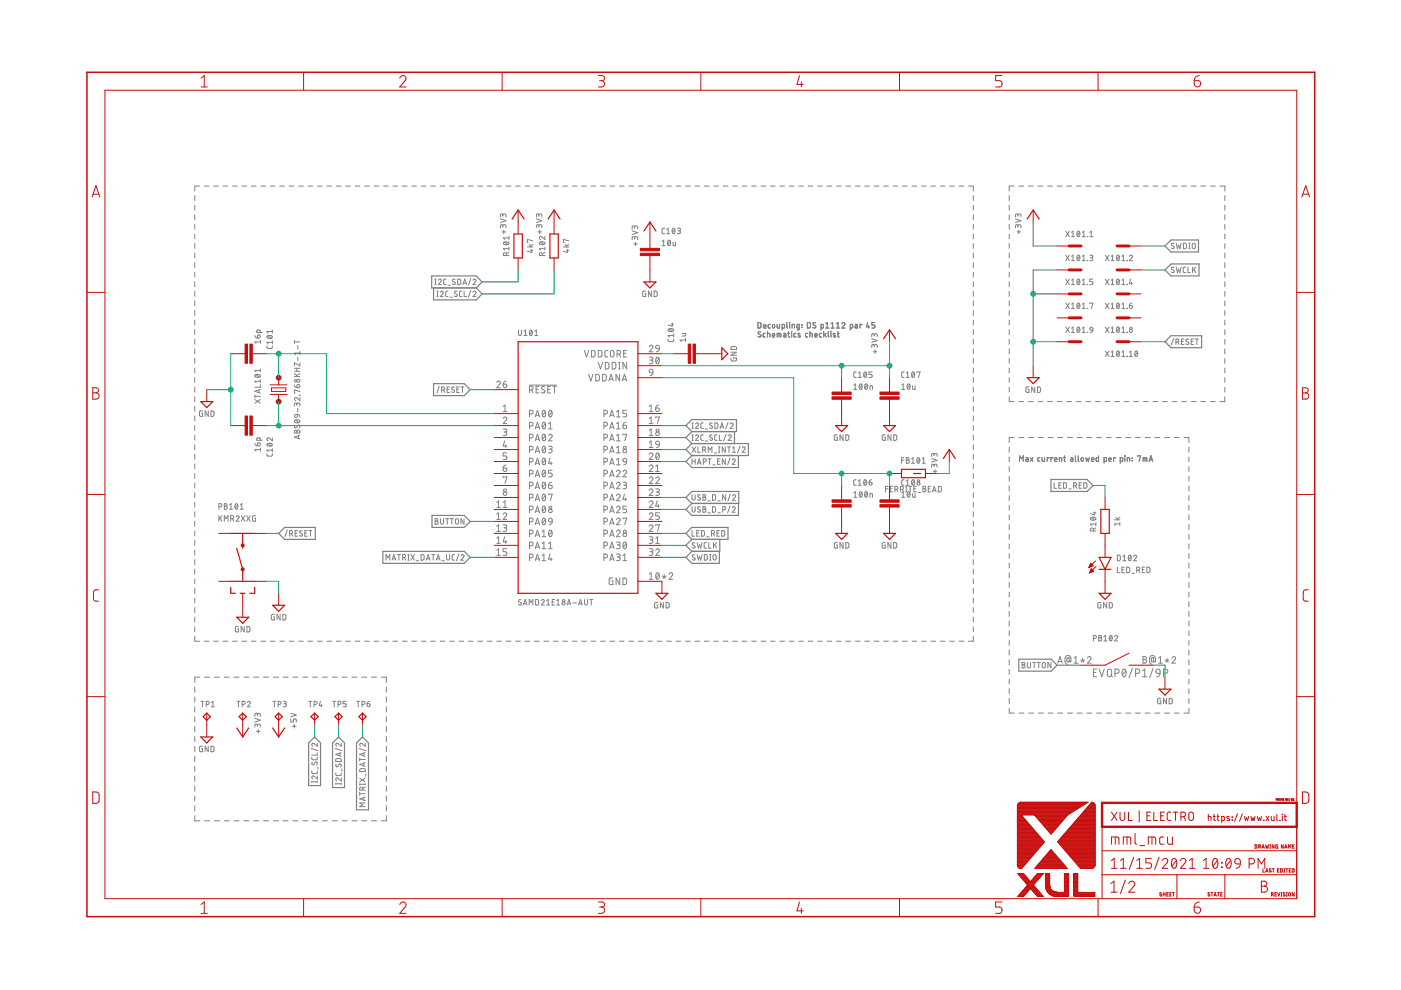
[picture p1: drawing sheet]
<svg xmlns="http://www.w3.org/2000/svg" width="297mm" height="210mm" viewBox="0 0 297 210" stroke-linecap="round" stroke-linejoin="round" font-family="sans-serif">
<g fill="none" stroke="#808080" stroke-width=".21">
<path d="M42.3 39.5h-1v1M43.3 39.5h1M45.3 39.5h1M47.3 39.5h1M49.3 39.5h1M51.3 39.5h1M53.3 39.5h1M55.3 39.5h1M57.3 39.5h1M59.3 39.5h1M61.3 39.5h1M63.3 39.5h1"/>
<path d="M65.3 39.5h1M67.3 39.5h1M69.3 39.5h1M71.3 39.5h1M73.3 39.5h1M75.3 39.5h1M77.3 39.5h1M79.3 39.5h1M81.3 39.5h1M83.3 39.5h1M85.3 39.5h1M87.3 39.5h1"/>
<path d="M89.3 39.5h1M91.3 39.5h1M93.3 39.5h1M95.3 39.5h1M97.3 39.5h1M99.3 39.5h1M101.3 39.5h1M103.3 39.5h1M105.3 39.5h1M107.3 39.5h1M109.3 39.5h1M111.3 39.5h1"/>
<path d="M113.3 39.5h1M115.3 39.5h1M117.3 39.5h1M119.3 39.5h1M121.3 39.5h1M123.3 39.5h1M125.3 39.5h1M127.3 39.5h1M129.3 39.5h1M131.3 39.5h1M133.3 39.5h1M135.3 39.5h1"/>
<path d="M137.3 39.5h1M139.3 39.5h1M141.3 39.5h1M143.3 39.5h1M145.3 39.5h1M147.3 39.5h1M149.3 39.5h1M151.3 39.5h1M153.3 39.5h1M155.3 39.5h1M157.3 39.5h1M159.3 39.5h1"/>
<path d="M161.4 39.5h.9M163.3 39.5h1M165.4 39.5h.9M167.3 39.5h1M169.4 39.5h.9M171.3 39.5h1M173.4 39.5h.9M175.3 39.5h1.1M177.4 39.5h1M179.3 39.5h1.1M181.4 39.5h1M183.3 39.5h1.1"/>
<path d="M185.4 39.5h1M187.3 39.5h1.1M189.4 39.5h1M191.3 39.5h1.1M193.4 39.5h1M195.4 39.5h1M197.4 39.5h1M199.4 39.5h1M201.4 39.5h1M203.4 39.5h1M205.4 39.5h1v1M215 39.5h-1v1"/>
<path d="M216 39.5h1M218 39.5h1.1M220.1 39.5h1M222.1 39.5h1M224.1 39.5h1.1M226.2 39.5h1M228.2 39.5h1M230.2 39.5h1.1M232.3 39.5h1M234.3 39.5h1M236.3 39.5h1.1M238.4 39.5h1"/>
<path d="M240.4 39.5h1M242.4 39.5h1M244.5 39.5h1M246.5 39.5h1M248.5 39.5h1M250.5 39.5h1.1M252.6 39.5h1M254.6 39.5h1M256.6 39.5h1.1M258.7 39.5h1v1M41.3 41.5v1M41.3 43.5v1.1"/>
<path d="M41.3 45.6v1M41.3 47.6v1M41.3 49.6v1M41.3 51.6v1.1M41.3 53.7v1M41.3 55.7v1M41.3 57.7v1.1M41.3 59.8v1M92.2 59.2h.3M92.3 59.2v1.1M92.9 59.4a.32 .32 0 0 1 .5-.2 .32 .32 0 0 1 .1 .5l-.6 .6h.7M94.6 59.2h-.4l-.1 .2v.9h.5"/>
<path d="M96.5 59.3l-.4-.1-.2 .2 .5 .5a.32 .32 0 0 1 0 .5 .32 .32 0 0 1-.5-.2M97 59.2h.5l.2 .2v.8l-.2 .1h-.5zM99.8 59.1l-.5 1.4M100.3 59.4a.32 .32 0 0 1 .4-.2 .32 .32 0 0 1 .1 .5l-.5 .6h.6M106.1 46.4l1.2 .4-1.2 .4M106.4 49.2h.8M106.6 47.9l.3-.3 .2 .1 .2 .6M106.6 48.2v-.4l-.3-.2-.2 .2v.5M106.6 45.7l.3-.4 .2 .1 .2 .6M106.6 45.9v-.4l-.3-.2-.2 .2v.5M106.8 51.4a.66 .66 0 0 1 1.1 .3 .63 .63 0 0 1-.6 .2 .63 .63 0 0 1-.5-.4zM106.8 48.8v.8"/>
<path d="M107 51.3l.7 .5M107.4 54.2l-.1-.6h-.5l-.1 .6h1.2M107.9 53.5l-.5 .3M107.9 52.7h-1.2l.3 .3M107.9 50.1v.7M107.9 52.4v.6M107.9 50.4h-1.2l.3 .4M111.8 52.4h1.2M112.2 51.8l.4 .6M112.5 53.1h.5M112.7 52.9v.6l-.9-.2M113 51.8l-.6 .3"/>
<path d="M113 51.1l-1.2-.3v.6h.2M113.7 46.4l1.2 .4-1.2 .4M114 49.2h.8M114.2 47.9l.3-.3 .3 .1 .1 .6M114.2 48.2v-.4l-.3-.2-.2 .2v.5M114.2 45.7l.3-.4 .3 .1 .1 .6M114.2 45.9v-.4l-.3-.2-.2 .2v.5M114.4 51.4a.66 .66 0 0 1 1.1 .3 .63 .63 0 0 1-.6 .2 .63 .63 0 0 1-.5-.4zM114.4 48.8v.8M114.6 51.3l.7 .5M115 54.2v-.5l-.3-.1h-.2l-.1 .6h1.1M115.5 50.1v.7l-.6-.6a.32 .32 0 0 0-.5 .1 .32 .32 0 0 0 .2 .5"/>
<path d="M115.5 52.7h-1.1l.2 .3M115.5 53.5l-.5 .3M115.5 52.4v.6M119.4 52.4h1.2M119.8 51.8l.4 .6M120.1 53.1h.5M120.3 52.9v.6l-.9-.2M120.6 51.1l-1.2-.3v.6h.2M120.6 51.8l-.5 .3M134 49l1.2 .3-1.2 .4M134.4 51.7h.7M134.6 50.5l.2-.3h.3l.1 .6"/>
<path d="M134.6 50.7l-.1-.4-.3-.1-.2 .2v.4M134.6 48.2l.2-.3h.3l.1 .6M134.6 48.4l-.1-.4-.3-.1-.2 .2v.4M134.7 51.3v.8M140.4 51.2l.3-.3v1.2M140.4 52.1h.6M140.9 48.4h-.4l-.1 .2v.8l.5 .2M141.4 49.6h.6M141.4 48.6l.3-.2v1.2M141.7 51l.1-.1a.58 .58 0 0 1 .4 .6 .58 .58 0 0 1-.4 .6l-.3-.6zM142.1 51.2l-.5 .6M142.6 48.5l.1-.1a.58 .58 0 0 1 .4 .6 .58 .58 0 0 1-.4 .5l-.2-.5z"/>
<path d="M142.7 51.3v.7l.2 .1h.3v-.8M143.1 48.6l-.5 .7M143.6 48.4h.5l.2 .2-.1 .2-.4 .1M144 48.9l.2 .1v.4l-.6 .2M206.4 41.5v1M206.4 43.5v1.1M206.4 45.6v1M206.4 47.6v1M206.4 49.6v1M206.4 51.6v1.1M206.4 53.7v1M206.4 55.7v1"/>
<path d="M206.4 57.7v1.1M206.4 59.8v1M214 41.5v1M214 43.5v1M214 45.6v1M214 47.6v1M214 49.6v1M214 51.6v1.1M214 53.7v1M214 55.7v1M214 57.7v1.1M214 59.8v1"/>
<path d="M215.3 46.4l1.2 .4-1.2 .4M215.6 49.2h.8M215.8 47.9l.3-.3 .2 .1 .2 .6M215.8 48.2v-.4l-.3-.2-.2 .2v.5M215.8 45.7l.3-.4 .2 .1 .2 .6M215.8 45.9v-.4l-.3-.2-.2 .2v.5M216 48.8v.8M226 49l.7 1.2M226 54.1l.7 1.2M226 59.2l.7 1.1M226.7 49l-.7 1.2M226.7 54.1l-.7 1.2"/>
<path d="M226.7 59.2l-.7 1.1M227.2 49.3l.3-.3v1.2M227.2 54.4l.3-.3v1.2M227.2 59.4l.3-.2v1.1M227.2 50.2h.6M227.2 55.3h.6M228.5 49.1v-.1a.58 .58 0 0 1 .5 .6 .58 .58 0 0 1-.5 .6l-.2-.6zM228.5 54.2v-.1a.58 .58 0 0 1 .5 .6 .58 .58 0 0 1-.5 .5l-.2-.5zM228.5 59.3v-.1a.58 .58 0 0 1 .5 .6 .58 .58 0 0 1-.5 .5l-.2-.5zM228.9 49.3l-.5 .6M228.9 54.4l-.5 .6M228.9 59.4l-.5 .7"/>
<path d="M229.5 50.2h.6M229.5 49.3l.3-.3v1.2M229.5 54.4l.3-.3v1.2M229.5 59.4l.3-.2v1.1M229.5 55.3h.6M230.5 50.2h.1M230.5 55.2h.1M231.1 54.1h.5l.1 .2-.1 .3h-.4M231.1 50.2h.6M231.1 49.3l.3-.3v1.2M231.4 54.6l.2 .1v.5l-.5 .1M231.7 59.2h-.6v.5h.4a.32 .32 0 0 1 .2 .3 .32 .32 0 0 1-.2 .3h-.4"/>
<path d="M234.4 54.1l.7 1.2M234.4 59.2l.7 1.1M235.1 54.1l-.7 1.2M235.1 59.2l-.7 1.1M235.6 54.4l.3-.3v1.2M235.6 59.4l.3-.2v1.1M235.6 55.3h.6M236.9 54.1a.58 .58 0 0 1 .4 .6 .58 .58 0 0 1-.4 .5 .85 .85 0 0 1 0-1.1zM236.9 59.2a.58 .58 0 0 1 .4 .6 .58 .58 0 0 1-.4 .5 .85 .85 0 0 1 0-1.1zM237.3 54.4l-.5 .6M237.3 59.4l-.5 .7M237.8 55.3h.7"/>
<path d="M237.8 54.4l.4-.3v1.2M237.8 59.4l.4-.2v1.1M239 55.2h.1M239.4 54.4a.32 .32 0 0 1 .5-.3 .32 .32 0 0 1 .1 .5l-.6 .7h.7M239.7 59.2l-.3 .9h.7M239.9 59.8v.5M248.9 56.7h-.4l-.2 .2 .6 .5a.34 .34 0 0 1-.2 .4 .34 .34 0 0 1-.4-.1M248.9 51.7l-.4-.1-.2 .2 .6 .5a.34 .34 0 0 1-.2 .5 .34 .34 0 0 1-.4-.2M249.4 56.6l.2 1.2 .3-.8 .2 .8 .3-1.2M249.4 51.6l.2 1.1 .3-.7 .2 .7 .3-1.1M250.9 51.6h.5l.2 .3v.5l-.2 .3h-.5zM251.4 56.6l-.4 .1-.1 .2v.8l.5 .1"/>
<path d="M251.9 56.6v1.2h.5M252.1 52.7h.2M252.1 51.6h.2M252.2 51.6v1.1M252.9 56.6v1.2M252.9 51.6h.4l.1 .3v.7l-.2 .1h-.3l-.1-.3zM253.1 57.1l.4 .7M253.5 56.6l-.6 .8M259.7 41.5v1M259.7 43.5v1M259.7 45.6v1M259.7 47.6v1"/>
<path d="M259.7 49.6v1M259.7 51.6v1.1M259.7 53.7v1M259.7 55.7v1M259.7 57.7v1.1M259.7 59.8v1M41.3 61.8v1M41.3 63.8v1.1M41.3 65.8v1.1M41.3 67.9v1M41.3 69.9v1.1M41.3 71.9v1.1"/>
<path d="M41.3 74v1M41.3 76v1M41.3 78v1.1M54 71.1a.51 .51 0 0 0 .6 .6M54.1 79.6a.64 .64 0 0 1 .6-.3 .64 .64 0 0 1 .5 .5 .64 .64 0 0 1-.6 .2 .64 .64 0 0 1-.5-.4zM54.3 79.4l.6 .5M54.6 71.1a.33 .33 0 0 1 .6 .1 .33 .33 0 0 1-.3 .5h-.3zM55.2 70.5l-.1-.5-.6 .1-.1 .4h1.2M55.2 72.5h-1.2l.3 .3M55.2 72.2v.6M55.2 78.2v.7M55.2 78.5h-1.2l.3 .4"/>
<path d="M56.6 73.3v.4l.2 .2h.8l.1-.6M56.7 71.3a.63 .63 0 0 1 1 .2 .64 .64 0 0 1-1.1-.1zM56.8 71.2l.7 .5M57.7 70.3h-1.1l.2 .3M57.7 70v.6M57.7 72.3v.6M57.7 72.6h-1.1l.2 .3M62.4 72.2v.6M62.4 79.8h1.2M62.4 79.2l.7 .6M62.4 78.7h1.2M62.4 78.1h1.2"/>
<path d="M62.4 72.5h1.2M62.9 78.1v.6M63.1 73.3v.7M63.1 75.7v.8M63.6 74.5v.7M63.6 76.9v.7l-1.2-.7v.7M63.6 79.2l-.7 .4M63.6 74.9h-1.2l.3 .3M92.2 60.3h.3M92.6 62.9h.3M92.6 61.7h.3M92.8 61.7v1.2"/>
<path d="M93.3 62a.32 .32 0 0 1 .5-.3 .32 .32 0 0 1 .1 .6l-.6 .6h.7M95 60.5h.5M95 61.7l-.4 .1-.1 .2v.7l.5 .2M95.4 63h.5M96.9 61.8l-.4-.1-.1 .3 .4 .4a.32 .32 0 0 1 0 .5 .32 .32 0 0 1-.5-.2M97.9 61.7l-.4 .1-.1 .2v.7l.5 .2M98.1 60.3l.4-1.1 .4 1.1M98.3 60h.5M98.4 61.7v1.2h.5M99.8 61.6l-.5 1.4M100.3 62a.32 .32 0 0 1 .4-.3 .32 .32 0 0 1 .1 .6l-.5 .6h.6M109.9 70v1l.3 .1 .3-.1 .1-1"/>
<path d="M111.1 70.2l.3-.2v1.1M111.1 71.1h.6M112.4 70.1l.1-.1a.58 .58 0 0 1 .4 .6 .58 .58 0 0 1-.4 .5l-.3-.6zM112.8 70.2l-.5 .7M113.4 71.1h.6M113.4 70.2l.3-.2v1.1M123.9 74.3l.5 1.4 .4-1.4M124.8 79.4l.5 1.4 .4-1.4M125.4 74.3h.5l.2 .2 .1 .8-.3 .4h-.5zM126.3 79.4h.5l.2 .2 .1 .8-.3 .4h-.5zM126.9 74.3h.5l.2 .2v.8l-.2 .4h-.5zM126.9 76.8l.4 1.4 .5-1.4"/>
<path d="M127.8 79.4h.5l.2 .2v.8l-.2 .4h-.5zM128.3 76.8l.6 .1 .2 .2v.9l-.2 .2h-.6zM128.9 74.3h-.4l-.3 .3 .1 .9 .2 .2h.4M129.5 74.4l.3-.1 .3 .1 .1 .9a.38 .38 0 0 1-.4 .4 .38 .38 0 0 1-.4-.4zM129.8 76.8l.5 .1 .2 .2 .1 .8-.3 .3h-.5zM130.8 75.1h.4a.39 .39 0 0 0 .4-.4 .39 .39 0 0 0-.4-.4h-.4v1.4M131.2 76.8h.3M131.2 78.2h.3M131.3 75.1l.3 .6M131.3 76.8v1.4M131.4 79.4v1.4l-.8-1.4v1.4M132.2 74.9h.5"/>
<path d="M132.9 76.8v1.4l-.8-1.4v1.4M132.9 74.3h-.7v1.4h.7M136.9 61.7l-.6 .1v1l.6 .1v-.6h-.2M137.6 75.7l.7 .1 .1 .2-.1 .3h-.5M137.6 73.5a.39 .39 0 0 1 .6-.3 .39 .39 0 0 1 .1 .6l-.7 .8h.8M137.8 78.4h.5l.1 .6h-.6l-.2-.3zM138 76.3a.39 .39 0 0 1 .4 .4 .39 .39 0 0 1-.4 .4h-.4M138.1 61.7v1.2l-.6-1.2v1.2M138.4 79l-.2 .5-.4 .2M138.7 61.7h.4l.2 .2v.8l-.2 .2h-.4zM139.1 73.3h.6l.1 .7-.7-.1zM139.2 75.8h.1a.69 .69 0 0 1 .5 .6 .69 .69 0 0 1-.5 .7l-.3-.7z"/>
<path d="M139.7 76l-.6 .8M139.8 74l-.1 .3-.5 .3M141.6 71.9l.1 .4 .2 .1h.8l.1-.5M141.7 69.8a.66 .66 0 0 1 1.1 .3 .65 .65 0 0 1-.6 .2 .65 .65 0 0 1-.5-.4zM141.9 69.7l.7 .6M142.3 68.7h.5M142.6 68.5v.7l-1-.3M142.8 71.1h-1.2l.3 .4M142.8 70.8v.7M144.6 70.7h.8l-.1 .5h-.7M145.4 72.1h-1.2l.3 .3M145.4 71.8v.6"/>
<path d="M155 75.9l.1 .6h.8l.2-.1v-.5h-.6v.2M155 74.7h1.1l-1.1 .6h1.1M155.1 73.6l.9-.1 .1 .2v.4h-1.1zM160.7 68.4h.4l.2 .2v.8l-.2 .1-.4 .1zM161.3 70.4l-.4-.1-.2 .2 .5 .5a.32 .32 0 0 1 0 .5 .32 .32 0 0 1-.5-.2M161.9 69.2h.5a.28 .28 0 0 0-.2-.4 .28 .28 0 0 0-.3 .2l.1 .5 .4 .1M162.2 70.7l-.4 .2v.5l.4 .1M162.7 70.7l.5 .1v.7M162.7 70.3v1.2M163.3 68.8h-.3l-.1 .2v.5l.4 .1M163.7 71.1h.6a.27 .27 0 0 0-.2-.4 .27 .27 0 0 0-.4 .3l.1 .4 .5 .1M163.8 68.8l.4 .1v.5l-.1 .2-.3-.2z"/>
<path d="M164.8 68.8v.7l.2 .1h.3v-.8M164.8 71.5v-.8l.7 .1 .1 .7M165.2 70.7v.8M165.8 69.6l.5-.1v-.7h-.5v1.2M166.2 70.7l.4 .2v.6l-.4-.1-.1-.3 .5-.1M166.8 68.4v1l.2 .2M167 70.7h.4M167.2 70.3v1l.2 .2M167.4 68.4h.1M167.4 68.8v.8M167.9 70.3h.1M167.9 70.7v.8"/>
<path d="M167.9 69.6v-.8l.5 .1v.7M168.8 70.7l-.5 .2v.5l.5 .1M169.5 69.6l-.5-.1v-.6l.1-.1h.4v.9l-.1 .2-.4 .1M169.6 70.7h-.4v.2l.5 .3v.2h-.5M170 68.9h.1M170 69.4h.1M171.2 68.4h.4l.2 .2v.8l-.2 .1-.4 .1zM171.2 70.7l-.4 .2 .1 .5 .3 .1M171.7 70.7l.5 .1v.7M171.7 70.3v1.2M172.7 71.1h.5a.28 .28 0 0 0-.1-.4 .28 .28 0 0 0-.4 .3l.1 .4 .4 .1M172.9 68.5l-.4-.1-.1 .2 .4 .5a.32 .32 0 0 1 0 .5 .32 .32 0 0 1-.5-.2"/>
<path d="M174.1 69.6l.5-.1-.1-.7h-.4v1.2M174.2 70.7l-.5 .2v.5l.5 .1M174.6 70.3v1.2M174.9 70.9l.3 .6M175.1 69.6h.6M175.1 68.6l.3-.2v1.2M175.2 70.7l-.6 .4M175.6 70.3v1l.2 .2M176.1 70.3h.1M176.2 70.7v.8M176.2 69.6h.6M176.2 68.6l.3-.2v1.2"/>
<path d="M177.1 70.7h-.4l-.1 .2 .5 .3 .1 .2h-.5M177.4 69.6h.6M177.4 68.6l.3-.2v1.2M177.5 70.7h.4M177.7 70.3v1l.2 .2M178.5 68.6a.32 .32 0 0 1 .4-.2 .32 .32 0 0 1 .1 .5l-.5 .7h.6M180.3 69.6l.5-.1-.1-.7h-.4v1.2M181.3 68.8h.3l.2 .2v.6l-.4-.1-.1-.3 .5-.1M181.5 78.9h-.4l-.1 .2v.8l.5 .1M182 79.1l.3-.2v1.1M182.7 68.9v-.1h-.4v.8M183.3 78.9a.58 .58 0 0 1 .5 .5 .58 .58 0 0 1-.5 .6l-.2-.6z"/>
<path d="M183.7 79.1l-.5 .7M184 68.4l-.3 .9h.7M184.2 69v.6M184.8 71.8l1.2 .4-1.2 .4M184.9 78.9h-.6v.5h.4a.34 .34 0 0 1 .2 .3 .34 .34 0 0 1-.2 .3h-.4M185.1 74.6h.8M185.4 73.3l.1-.2 .2-.1 .3 .2v.5M185.4 73.5l-.1-.4-.3-.1-.2 .2v.5M185.4 71.1l.1-.3 .2-.1 .3 .2v.5M185.4 71.2l-.1-.4-.3-.1-.2 .2v.5M185.5 68.4h-.7v.5h.5a.34 .34 0 0 1 .2 .3 .34 .34 0 0 1-.2 .4h-.5M185.5 74.2v.8"/>
<path d="M191.7 78.9h-.4l-.1 .2v.8l.5 .1M192.1 79.1l.3-.2v1.1M193.4 78.9h.1a.58 .58 0 0 1 .4 .5 .58 .58 0 0 1-.4 .6l-.2-.6zM193.9 79.1l-.6 .7M194.4 79v-.1h.7l-.4 1.1M206.4 61.8v1M206.4 63.8v1.1M206.4 65.8v1.1M206.4 67.9v1M206.4 69.9v1.1M206.4 71.9v1.1M206.4 74v1"/>
<path d="M206.4 76v1M206.4 78v1.1M214 61.8v1M214 63.8v1.1M214 65.8v1.1M214 67.9v1M214 69.9v1.1M214 71.9v1.1M214 74v1M214 76v1M214 78v1.1M226 64.3l.7 1.1"/>
<path d="M226 69.3l.7 1.2M226.7 64.3l-.7 1.1M226.7 69.3l-.7 1.2M227.2 64.5l.3-.2v1.1M227.2 69.6l.3-.3v1.2M227.2 70.5h.6M227.2 60.3h.6M227.2 65.4h.6M228.5 64.3a.58 .58 0 0 1 .5 .5 .58 .58 0 0 1-.5 .6l-.2-.5zM228.5 69.4a.58 .58 0 0 1 .5 .5 .58 .58 0 0 1-.5 .6l-.2-.6zM228.9 64.5l-.5 .7M228.9 69.6l-.5 .7"/>
<path d="M229.5 70.5h.6M229.5 64.5l.3-.2v1.1M229.5 69.6l.3-.3v1.2M229.5 60.3h.6M229.5 65.4h.6M230.5 70.5h.1M230.5 60.3h.1M230.5 65.4h.1M231.1 64.4v-.1h.6l-.3 1.1M231.2 69.4h.4l.1 .6-.6-.1zM231.7 70l-.2 .4-.3 .1M234.4 64.3l.7 1.1"/>
<path d="M234.4 69.3l.7 1.2M234.4 74.4l.7 1.2M235.1 64.3l-.7 1.1M235.1 69.3l-.7 1.2M235.1 74.4l-.7 1.2M235.6 70.5h.6M235.6 64.5l.3-.2v1.1M235.6 69.6l.3-.3v1.2M235.6 74.7l.3-.3v1.2M235.6 60.3h.6M235.6 65.4h.6M235.6 75.6h.6"/>
<path d="M236.9 64.3a.58 .58 0 0 1 .4 .5 .58 .58 0 0 1-.4 .6l-.2-.5zM236.9 69.4a.58 .58 0 0 1 .4 .5 .58 .58 0 0 1-.4 .6l-.2-.6zM236.9 74.5v-.1a.58 .58 0 0 1 .4 .6 .58 .58 0 0 1-.4 .6l-.2-.6zM237.3 64.5l-.5 .7M237.3 69.6l-.5 .7M237.3 74.7l-.5 .6M237.8 70.5h.7M237.8 64.5l.4-.2v1.1M237.8 69.6l.4-.3v1.2M237.8 74.7l.4-.3v1.2M237.8 60.3h.7M237.8 65.4h.7"/>
<path d="M237.8 75.6h.7M239 60.3h.1M239 65.4h.1M239 70.4h.1M239 75.5h.1M239.4 64.8h.4a.33 .33 0 0 1 .3 .3 .33 .33 0 0 1-.3 .3 .33 .33 0 0 1-.4-.3zM239.4 75.6h.7M239.4 74.7l.4-.3v1.2M240 64.3l-.4 .1-.2 .4M240.7 74.5l.1-.1a.58 .58 0 0 1 .4 .6 .58 .58 0 0 1-.4 .6l-.2-.6zM241.2 74.7l-.6 .6M248.8 71.8l-.5 1.4"/>
<path d="M249.3 72.5l.6-.1 .1-.3-.2-.2h-.5v1.1M249.7 72.5l.3 .5M250.5 72.4h.4M251 71.9h-.5v1.1h.5M252 72a.3 .3 0 0 0-.5-.1 .3 .3 0 0 0 .1 .5l.3 .2a.29 .29 0 0 1 .1 .4 .29 .29 0 0 1-.5 0l-.1-.1M252.6 72.4h.3M253.1 71.9h-.5v1.1h.5M253.4 71.9h.7M253.8 71.9v1.1M259.7 61.8v1M259.7 63.8v1.1M259.7 65.8v1.1"/>
<path d="M259.7 67.9v1M259.7 69.9v1.1M259.7 71.9v1.1M259.7 74v1M259.7 76v1M259.7 78v1.1M41.3 80.1v1M41.3 82.1v1M41.3 84.1v1.1M41.3 86.2v1M41.3 88.2v1M41.3 90.2v1.1"/>
<path d="M41.3 92.3v1M41.3 94.3v1M41.3 96.3v1M41.3 98.4v1M42.9 87.1l-.6 .1v.8l.1 .3h.5v-.7h-.2M44.2 87.1v1.2l-.7-1.2v1.2M44.7 87.1h.5l.2 .2v.8l-.2 .2h-.5zM54 94a.51 .51 0 0 0 .6 .5M54 83.7v.7M54 84.7l1.2 .8M54 84h1.2M54.6 94a.33 .33 0 0 1 .6 .1 .33 .33 0 0 1-.3 .4h-.3z"/>
<path d="M54.9 82.7v.6M55.2 93.3l-.1-.4h-.6l-.1 .4h1.2M55.2 80.5v.7M55.2 81.6v.5h-1.2M55.2 95v.7M55.2 95.3h-1.2l.3 .4M55.2 84.7l-1.2 .8M55.2 82.6l-1.2 .4 1.2 .4M55.2 80.8h-1.2l.3 .4M56.6 96.2v.4l.2 .1 .9-.1v-.4M56.6 94.2a.64 .64 0 0 1 .6-.3 .64 .64 0 0 1 .5 .5 .64 .64 0 0 1-.6 .2 .64 .64 0 0 1-.5-.4zM56.8 94l.7 .6"/>
<path d="M57.7 92.8v.7l-.6-.6a.32 .32 0 0 0-.5 .1 .32 .32 0 0 0 .2 .5M57.7 95.1v.7M57.7 95.4h-1.1l.2 .4M62.4 81.7a.51 .51 0 0 0 .5 .5M62.4 91.4l.3-.2 .2 .3 .2-.3h.2l.3 .1v.5h-1.2zM62.5 88l.6-.1v.3a.33 .33 0 0 1-.5 .3 .33 .33 0 0 1-.1-.5zM62.5 89.2a.63 .63 0 0 1 1.1 .2 .63 .63 0 0 1-.7 .3 .63 .63 0 0 1-.5-.5zM62.5 90.2l-.1 .4 .3 .1 .4-.5a.32 .32 0 0 1 .5 .1 .32 .32 0 0 1-.2 .5M62.7 89.1l.6 .5M62.9 85.7l.3-.3 .3 .1 .1 .6M62.9 85.9v-.3l-.3-.2-.2 .2v.5M62.9 91.5v.3"/>
<path d="M63 81.6a.33 .33 0 0 1 .6 .1 .33 .33 0 0 1-.3 .5h-.4zM63.1 87.9l.4 .2 .1 .3M63.1 86.6v.8M63.3 92.4v.6M63.6 83.8h.1M63.6 84.3v.6l-.7-.5a.33 .33 0 0 0-.5 .1 .33 .33 0 0 0 .3 .4M63.6 92.3l-1.2 .4 1.2 .4M63.6 83l-1.2-.3v.6h.1M93.1 81.9l-.5 1.4M93.6 82.7l.6-.1v-.4l-.6-.2v1.2M94 82.7l.3 .5M94.8 82.5h.4"/>
<path d="M95.3 82h-.5v1.2h.5M96.3 82.1h-.4l-.2 .2 .5 .4a.29 .29 0 0 1 .1 .5 .29 .29 0 0 1-.5-.1l-.1-.1M96.9 82.5h.3M97.4 82h-.5v1.2h.5M97.7 82h.7M98.1 82v1.2M105.3 81.1a.38 .38 0 0 1 .6-.3 .38 .38 0 0 1 .1 .6l-.7 .8h.8M106.7 88.7a.38 .38 0 0 1 .5-.3 .38 .38 0 0 1 .1 .6l-.6 .8h.8M106.7 91h.6l.1 .2-.1 .3-.5 .1M106.7 99.2h.4a.39 .39 0 0 1 .3 .4 .39 .39 0 0 1-.4 .4 .39 .39 0 0 1-.3-.4zM106.7 81.4h.4a.39 .39 0 0 1 .3 .5 .39 .39 0 0 1-.4 .3 .39 .39 0 0 1-.3-.4zM106.7 86.2l.4-.3v1.4"/>
<path d="M106.7 87.3h.8M107 93.5l-.3 1.1h.8M107.1 91.6a.38 .38 0 0 1 .4 .4 .38 .38 0 0 1-.4 .4h-.4M107.2 94.3v.6M107.3 98.6l-.4 .1-.2 .5M107.3 80.8l-.4 .1-.2 .5M107.5 96h-.8v.7h.4a.39 .39 0 0 1 .4 .3 .39 .39 0 0 1-.4 .4h-.4M112.2 81.7h5.8M112.3 87.8h.3a.39 .39 0 0 0 .4-.4 .39 .39 0 0 0-.4-.4h-.3v1.4M112.3 90.3h.3a.39 .39 0 0 0 .4-.4 .39 .39 0 0 0-.4-.4h-.3v1.4M112.3 92.9h.3a.39 .39 0 0 0 .4-.4 .39 .39 0 0 0-.4-.4h-.3v1.4M112.3 95.4h.3a.39 .39 0 0 0 .4-.4 .39 .39 0 0 0-.4-.4h-.3v1.4"/>
<path d="M112.3 97.9h.3a.39 .39 0 0 0 .4-.4 .39 .39 0 0 0-.4-.3h-.3v1.4M112.3 82.7h.3a.39 .39 0 0 0 .4-.4 .39 .39 0 0 0-.4-.4h-.3v1.4M112.7 82.7l.3 .6M113.5 88.4l.4-1.4 .5 1.4M113.5 90.9l.4-1.4 .5 1.4M113.5 93.5l.4-1.4 .5 1.4M113.5 96l.4-1.4 .5 1.4M113.5 98.6l.4-1.4 .5 1.4M113.6 98.2h.7M113.6 88.1h.7M113.6 90.6h.7M113.6 93.1h.7"/>
<path d="M113.6 95.7h.7M113.7 82.5h.4M114.3 81.9h-.6v1.4h.6M115.1 87.1l.2-.1a.83 .83 0 0 1 0 1.4 .85 .85 0 0 1-.2-1.3zM115.1 89.6l.2-.1a.83 .83 0 0 1 0 1.4 .87 .87 0 0 1-.2-1.3zM115.1 92.2l.2-.1a.83 .83 0 0 1 0 1.4 .87 .87 0 0 1-.2-1.3zM115.1 94.7l.2-.1a.83 .83 0 0 1 0 1.4 .87 .87 0 0 1-.2-1.3zM115.1 97.3l.2-.1a.83 .83 0 0 1 0 1.4 .87 .87 0 0 1-.2-1.3zM115.1 99.8l.2-.1a.83 .83 0 0 1 0 1.4 .87 .87 0 0 1-.2-1.3zM115.5 82l-.5-.1-.2 .3 .1 .2 .5 .3a.35 .35 0 0 1 0 .6 .35 .35 0 0 1-.5-.1l-.1-.1M115.6 87.3l-.6 .8M115.6 89.9l-.6 .7"/>
<path d="M115.6 92.4l-.6 .8M115.6 94.9l-.6 .8M115.6 97.5l-.6 .7M116.1 82.5h.5M116.3 92.4a.39 .39 0 0 1 .5-.3 .39 .39 0 0 1 .2 .6l-.7 .8h.8M116.3 94.6l.6 .1 .2 .2-.2 .3h-.4M116.3 89.9l.4-.4v1.4M116.3 90.9h.8M116.5 87.1l.2-.1a.83 .83 0 0 1 0 1.4 .85 .85 0 0 1-.2-1.3zM116.6 97.2l-.3 1h.8M116.7 95.2a.38 .38 0 0 1 .4 .4 .38 .38 0 0 1-.4 .4h-.4M116.8 81.9h-.7v1.4h.7"/>
<path d="M116.8 97.9v.7M117 87.3l-.6 .8M117.1 99.7h-.8v.6h.5a.4 .4 0 0 1 .3 .4 .4 .4 0 0 1-.3 .4h-.5M117.2 81.9h.8M117.6 81.9v1.4M128 87.8h.4a.39 .39 0 0 0 .4-.4 .39 .39 0 0 0-.4-.4h-.4v1.4M128 90.3h.4a.39 .39 0 0 0 .4-.4 .39 .39 0 0 0-.4-.4h-.4v1.4M128 92.9h.4a.39 .39 0 0 0 .4-.4 .39 .39 0 0 0-.4-.4h-.4v1.4M128 95.4h.4a.39 .39 0 0 0 .4-.4 .39 .39 0 0 0-.4-.4h-.4v1.4M128 97.9h.4a.39 .39 0 0 0 .4-.4 .39 .39 0 0 0-.4-.3h-.4v1.4M129.1 80.8l.5-1.4 .4 1.4M129.2 80.4h.7"/>
<path d="M129.3 88.4l.4-1.4 .5 1.4M129.3 90.9l.4-1.4 .5 1.4M129.3 93.5l.4-1.4 .5 1.4M129.3 96l.4-1.4 .5 1.4M129.3 98.6l.4-1.4 .5 1.4M129.4 98.2h.7M129.4 88.1h.7M129.4 90.6h.7M129.4 93.1h.7M129.4 95.7h.7M130.7 90.9h.8M130.7 93.5h.8"/>
<path d="M130.7 96h.8M130.7 87.3l.4-.3v1.4M130.7 89.9l.4-.4v1.4M130.7 92.4l.4-.3v1.4M130.7 94.9l.4-.3v1.4M130.7 97.5l.4-.3v1.4M130.7 88.4h.8M130.7 98.6h.8M131.9 80.8l.5-1.4 .5 1.4M132 80.4h.7M132.1 90.2h.4a.39 .39 0 0 1 .3 .4 .39 .39 0 0 1-.4 .3 .39 .39 0 0 1-.3-.3zM132.1 92.2v-.1h.8l-.4 1.4"/>
<path d="M132.2 97.3l.3-.1 .2 .1 .2 .6h-.7zM132.7 89.5l-.5 .3-.1 .4M132.9 87h-.8v.6h.4a.39 .39 0 0 1 .4 .4 .39 .39 0 0 1-.4 .4h-.4M132.9 97.9l-.3 .5-.4 .2M137.6 96.4a.39 .39 0 0 1 .6-.3 .39 .39 0 0 1 .1 .6l-.7 .7h.8M137.6 98.9a.39 .39 0 0 1 .6-.3 .39 .39 0 0 1 .1 .6l-.7 .8h.8M137.6 87.3h.8M137.6 89.8h.8M137.6 92.4h.8M137.6 86.2l.4-.3v1.4M137.6 88.7l.4-.3v1.4M137.6 91.3l.4-.3v1.4"/>
<path d="M137.6 93.8l.4-.3v1.4M137.6 94.9h.8M139 86.5h.5a.39 .39 0 0 1 .3 .4 .39 .39 0 0 1-.4 .4 .39 .39 0 0 1-.4-.4zM139 100h.8M139 88.6v-.2h.8l-.4 1.4M139 98.9l.4-.3v1.4M139.1 93.6l.3-.1 .3 .1 .1 .7-.7-.1zM139.2 96.1h.1a.69 .69 0 0 1 .5 .6 .69 .69 0 0 1-.5 .7l-.3-.4zM139.6 85.9l-.3 .1-.3 .5M139.7 96.4l-.6 .7M139.8 94.3l-.2 .5-.4 .1M146.7 97.8h.7"/>
<path d="M146.7 93.4h.3M146.7 92.2h.3M146.7 97.3v1.1M146.7 90.8h.3M146.7 89.7h.3M146.7 94.7l.8 1.2M146.9 89.7v1.1M146.9 92.2v1.2M147.4 97.3v1.1M147.4 89.9a.32 .32 0 0 1 .5-.2 .32 .32 0 0 1 .1 .5l-.6 .6h.7M147.4 92.5a.32 .32 0 0 1 .5-.3 .32 .32 0 0 1 .1 .5l-.6 .7h.7M147.5 94.7l-.8 1.2"/>
<path d="M147.8 98.4l.4-1.1 .4 1.1M148 98.1h.5M148 94.7v1.2h.5M149 95.4l.6-.2v-.4l-.6-.1v1.2M149.1 89.7h-.4l-.1 .2v.8l.5 .1M149.1 92.2h-.4l-.1 .3v.7l.5 .2M149.1 97.9h.5l.2-.2-.1-.3-.6-.1v1.1M149.4 95.4l.2 .5M149.5 91h.5M149.5 93.5h.5M150.1 97.3h.7M150.2 95.9v-1.2l.4 .7 .3-.7v1.2"/>
<path d="M150.5 97.3v1.1M151 89.7h-.4l-.1 .2 .4 .4a.29 .29 0 0 1 .1 .5 .29 .29 0 0 1-.5-.1h-.1M151 92.3l-.4-.1-.1 .3 .4 .4a.29 .29 0 0 1 .1 .4 .29 .29 0 0 1-.5 0l-.1-.1M151.2 98.6h.5M151.4 96h.6M151.6 89.7h.4l.2 .2v.6l-.2 .3h-.4zM152 92.2h-.3l-.2 .3 .1 .8 .4 .1M152.1 97.8h.4M152.4 95.9h.2M152.4 94.7h.2M152.5 94.7v1.2M152.5 92.2v1.2h.5"/>
<path d="M152.7 90.8l.4-1.1 .4 1.1M152.7 97.3h-.6v1.1h.6M152.8 90.5h.6M153.8 94.7v1.2l-.7-1.2v1.2M153.8 97.3v1.1l-.7-1.1v1.1M153.9 92.1l-.5 1.4M154.2 94.7h.7M154.4 89.5l-.6 1.5M154.4 92.5a.32 .32 0 0 1 .4-.3 .32 .32 0 0 1 .1 .5l-.5 .7h.6M154.6 94.7v1.2M154.8 97.1l-.5 1.5M154.8 89.9a.32 .32 0 0 1 .5-.2 .32 .32 0 0 1 .1 .5l-.6 .6h.6"/>
<path d="M155.2 97.5a.32 .32 0 0 1 .5-.2 .32 .32 0 0 1 .1 .5l-.6 .6h.7M155.3 95.9h.6M155.3 95l.3-.3v1.2M156.9 94.6l-.5 1.4M157.4 95a.32 .32 0 0 1 .4-.2 .32 .32 0 0 1 .1 .4l-.5 .7h.6M177.5 92.2l-.6 .1v.8l.1 .2 .5 .1v-.7h-.2M178.8 92.2v1.2l-.7-1.2v1.2M179.3 92.2h.5l.1 .2 .1 .6-.2 .3-.5 .1zM181 81.7l.3-.3v1.2M181 82.6h.7M182 80h.6M182.3 81.5l.1-.1a.58 .58 0 0 1 .4 .6 .58 .58 0 0 1-.4 .5l-.2-.5z"/>
<path d="M182.8 81.7l-.6 .6M183.5 81.5v-.1a.58 .58 0 0 1 .5 .6 .58 .58 0 0 1-.5 .5l-.2-.5zM183.9 81.7l-.5 .6M184.5 82.6v-.8l.5 .1v.7M187.7 92.2l-.6 .1-.1 .8 .2 .2 .5 .1v-.7h-.2M188.9 92.2v1.2l-.6-1.2v1.2M189.5 92.2h.4l.2 .2v.6l-.2 .3-.4 .1zM191.2 97.6h.5M191.2 81.7l.3-.3v1.2M191.2 82.6h.6M191.7 97h-.5v1.2M192.1 80h.7"/>
<path d="M192.2 97l.4 .1 .1 .1-.2 .4 .3 .2-.2 .4h-.4zM192.2 97.6h.3M192.5 81.5l.1-.1a.58 .58 0 0 1 .4 .6 .58 .58 0 0 1-.4 .5l-.3-.5zM192.9 81.7l-.5 .6M193.3 98.2h.6M193.3 97.3l.3-.3v1.2M193.5 81.8v.6l.2 .2h.3v-.8M194.5 97.1l.2-.1a.63 .63 0 0 1 .3 .7 .63 .63 0 0 1-.4 .5l-.2-.6zM195 97.3l-.5 .7M195.5 98.2h.7M195.5 97.3l.4-.3v1.2M197.5 97.2l1.2 .4-1.2 .4"/>
<path d="M197.8 99.9h.8M198 98.7l.2-.2 .2-.1 .3 .2v.5M198 98.9v-.3l-.3-.2-.2 .2v.5M198 96.5l.2-.3 .2-.1 .3 .2v.5M198 96.6v-.3l-.3-.2-.2 .2v.5M198.2 99.6v.8M206.4 80.1v1M206.4 82.1v1M206.4 84.1v1.1M206.4 86.2v1M206.4 88.2v1M206.4 90.2v1.1"/>
<path d="M206.4 92.3v1M206.4 94.3v1M206.4 96.3v1M206.4 98.4v1M214 80.1v1M214 82.1v1M214 84.1v1.1h1M214 94.8v1.1M214 96.9v1M214 98.9v1.1M215 92.8h-1v1M216 85.2h1"/>
<path d="M216 92.8h1.1M216.2 97.8v-1.2l.4 .7 .3-.7v1.2M217.5 97h.4l.1 .2v.6h-.4v-.4l.4-.1M218 85.2h1.1M218.1 92.8h1.1M218.2 82l-.6 .2-.1 .8 .2 .2h.5v-.7h-.2M218.5 97l.5 .8M219 97l-.5 .8M219.4 82v1.2l-.7-1.2v1.2M220 82l.4 .1 .2 .1v.7l-.2 .3h-.4zM220.1 85.2h1M220.2 92.8h1"/>
<path d="M220.5 97h-.4l-.1 .2v.5l.5 .1M220.9 97v.6l.2 .2h.4v-.8M222.1 85.2h1M222.2 92.8h1.1M222.4 97.2v-.2h-.4v.8M223.2 97.2v-.2h-.4v.8M223.6 97.4h.5a.28 .28 0 0 0-.2-.4 .28 .28 0 0 0-.3 .3v.4l.5 .1M224.1 85.2h1.1M224.3 92.8h1M224.6 97.8v-.8l.5 .1v.7M225.5 97h.4M225.7 96.6v1l.2 .2"/>
<path d="M226.2 85.2h1M226.3 92.8h1.1M227 97h.4l.1 .2v.6h-.4v-.4l.4-.1M228 96.6v1l.2 .2M228.2 85.2h1M228.4 92.8h1M228.6 96.6v1l.2 .2M229.3 97.1l.2-.1 .2 .2v.5l-.2 .1-.3-.1zM230.2 97l.2 .8 .2-.5 .2 .5 .1-.8M230.2 85.2h1.1M230.4 92.8h1.1M231.4 97.4h.5a.27 .27 0 0 0-.2-.4 .27 .27 0 0 0-.3 .3v.4l.5 .1"/>
<path d="M232.3 85.2h1M232.5 92.8h1.1M232.9 96.6v1.2h-.4l-.1-.7 .5-.1M234.1 97.8l.5-.1-.1-.7h-.4v1.2M234.3 85.2h1M234.5 92.8h1.1M235.1 97.4h.5a.27 .27 0 0 0-.2-.4 .27 .27 0 0 0-.3 .3l.1 .5h.4M236.3 85.2h1.1M236.5 97.2v-.2h-.4v.8M236.6 92.8h1.1M237.5 97.8l.5-.1-.1-.7h-.4v1.2M238.4 85.2h1"/>
<path d="M238.5 96.6h.1M238.5 97v.8M238.7 92.8h1M239 97.8v-.8l.5 .1v.7M240 97.1h.1M240 97.6h.1M240.4 85.2h1M240.7 92.8h1.1M241.2 96.8v-.2h.6l-.3 1.2M242.4 97.8v-.8h.7v.8M242.4 85.2h1M242.8 97v.8"/>
<path d="M242.8 92.8h1M243.6 97.8l.4-1.2 .4 1.2M243.7 97.5h.6M244.5 85.2h1M244.8 92.8h1.1M246.5 85.2h1M246.9 92.8h1.1M248.5 85.2h1M249 92.8h1M250.5 85.2h1.1M251 92.8h1.1v1M252.1 94.8v1.1"/>
<path d="M252.1 96.9v1M252.1 98.9v1.1M252.6 85.2h1M254.6 85.2h1M256.6 85.2h1.1M259.7 80.1v1M259.7 82.1v1M259.7 84.1v1.1h-1M41.3 100.4v1M41.3 102.4v1M41.3 104.5v1M41.3 106.5v1"/>
<path d="M41.3 108.5v1M41.3 110.5v1.1M41.3 112.6v1M41.3 114.6v1M41.3 116.6v1.1M41.3 118.7v1M46.4 107.4h.5l.2-.2-.1-.3-.6-.1v1.2M46.4 109.3v1.2M46.7 109.8l.4 .7M47.1 109.3l-.7 .7M47.6 106.8l.5 .1v.3l-.2 .1 .3 .3-.2 .3-.4 .1zM47.6 110.5v-1.2l.3 .7 .4-.7v1.2"/>
<path d="M47.6 107.3h.3M48.7 108h.6M48.7 107.1l.3-.3v1.2M48.9 110l.6-.1v-.4l-.6-.2v1.2M49.3 110l.3 .5M50 106.9v-.1a.6 .6 0 0 1 .4 .6 .6 .6 0 0 1-.4 .5l-.2-.5zM50.1 109.6a.32 .32 0 0 1 .4-.3 .32 .32 0 0 1 .1 .6l-.5 .6h.6M50.4 107.1l-.5 .6M50.9 108h.7M50.9 107.1l.4-.3v1.2M51.1 109.3l.8 1.2M51.9 109.3l-.8 1.2"/>
<path d="M52.3 109.3l.8 1.2M53.1 109.3l-.8 1.2M54.2 109.3l-.6 .2-.1 .7 .2 .3h.5v-.6h-.2M60.9 112.4l-.5 1.4M61.4 113.2l.5-.1 .1-.2v-.3l-.6-.1v1.2M61.8 113.2l.2 .5M62.6 113h.4M63.1 112.5h-.5v1.2h.5M64.1 112.6l-.4-.1-.2 .3 .5 .4a.32 .32 0 0 1-.1 .5 .32 .32 0 0 1-.4-.2M64.6 113h.4M65.2 112.5h-.6v1.2h.6M65.5 112.5h.6"/>
<path d="M65.8 112.5v1.2M81.9 118.8v-1.2l.4 .6 .3-.6v1.2M83.1 118.8l.4-1.2 .4 1.2M83.2 118.5h.6M84.2 117.6h.7M84.6 117.6v1.2M85.4 118.2l.5-.1v-.4l-.5-.1v1.2M85.7 118.2l.3 .6M86.5 117.6h.2M86.5 118.8h.2M86.6 117.6v1.2M87.1 117.6l.8 1.2"/>
<path d="M87.9 117.6l-.8 1.2M88.3 118.9h.5M89.3 117.6h.4l.2 .2v.8l-.3 .2h-.3zM90.4 118.8l.4-1.2 .4 1.2M90.5 118.5h.6M91.5 117.6h.7M91.8 117.6v1.2M92.3 110l.5 .1v.3l-.2 .1 .3 .2-.2 .4h-.4zM92.3 110.5h.3M92.5 118.8l.4-1.2 .4 1.2M92.6 118.5h.6M93.4 110v.8l.2 .3 .4-.1v-1"/>
<path d="M93.7 118.9h.5M94.5 110h.6M94.7 117.6v.8l.2 .3 .4-.1v-1M94.8 110v1.1M95.5 110h.6M95.8 110v1.1M96.4 117.6h-.4l-.1 .3v.7l.5 .2M96.7 110h.2l.3 .2v.8l-.3 .1h-.2l-.2-.3zM97.3 117.5l-.5 1.4M97.7 117.9a.32 .32 0 0 1 .5-.3 .32 .32 0 0 1 .1 .5l-.6 .7h.7M98.4 110v1.1l-.7-1.1v1.1M105.3 106.5l.4-.3v1.4"/>
<path d="M105.3 109.1l.4-.4v1.4M105.3 111.6l.4-.3v1.4M105.3 114.1l.4-.3v1.4M105.3 116.7l.4-.3v1.4M105.3 107.6h.8M105.3 110.1h.8M105.3 112.7h.8M105.3 115.2h.8M105.3 117.8h.8M106.7 109.1a.39 .39 0 0 1 .5-.4 .39 .39 0 0 1 .1 .7l-.6 .7h.8M106.7 111.3h.6l.1 .2-.1 .4h-.5M106.7 106.5l.4-.3v1.4"/>
<path d="M106.7 101.3v-.2h.8l-.4 1.4M106.7 107.6h.8M107 113.8l-.3 1.1h.8M107.1 111.9a.38 .38 0 0 1 .4 .4 .38 .38 0 0 1-.4 .4h-.4M107.2 114.6v.6M107.5 116.4h-.8v.6h.4a.4 .4 0 0 1 .4 .4 .4 .4 0 0 1-.4 .4h-.4M112.3 100.5h.3a.39 .39 0 0 0 .4-.4 .39 .39 0 0 0-.4-.4h-.3v1.4M112.3 103h.3a.39 .39 0 0 0 .4-.4 .39 .39 0 0 0-.4-.4h-.3v1.4M112.3 105.6h.3a.39 .39 0 0 0 .4-.4 .39 .39 0 0 0-.4-.4h-.3v1.4M112.3 108.1h.3a.39 .39 0 0 0 .4-.4 .39 .39 0 0 0-.4-.4h-.3v1.4M112.3 110.6h.3a.39 .39 0 0 0 .4-.4 .39 .39 0 0 0-.4-.3h-.3v1.4M112.3 113.2h.3a.39 .39 0 0 0 .4-.4 .39 .39 0 0 0-.4-.4h-.3v1.4"/>
<path d="M112.3 115.7h.3a.39 .39 0 0 0 .4-.4 .39 .39 0 0 0-.4-.4h-.3v1.4M112.3 118.3h.3a.39 .39 0 0 0 .4-.4 .39 .39 0 0 0-.4-.4h-.3v1.4M113.5 101.1l.4-1.4 .5 1.4M113.5 103.6l.4-1.4 .5 1.4M113.5 106.2l.4-1.4 .5 1.4M113.5 108.7l.4-1.4 .5 1.4M113.5 111.3l.4-1.4 .5 1.4M113.5 113.8l.4-1.4 .5 1.4M113.5 116.3l.4-1.4 .5 1.4M113.5 118.9l.4-1.4 .5 1.4M113.6 100.8h.7M113.6 103.3h.7"/>
<path d="M113.6 105.8h.7M113.6 108.4h.7M113.6 110.9h.7M113.6 113.4h.7M113.6 116h.7M113.6 118.5h.7M114.9 112.7l.4-.3v1.4M114.9 115.3l.4-.4v1.4M114.9 117.8l.4-.3v1.4M114.9 113.8h.8M114.9 116.3h.8M114.9 118.9h.8"/>
<path d="M115.1 102.3l.2-.1a.83 .83 0 0 1 0 1.4 .88 .88 0 0 1-.2-1.3zM115.1 104.9l.2-.1a.83 .83 0 0 1 0 1.4 .88 .88 0 0 1-.2-1.3zM115.1 107.4l.2-.1a.83 .83 0 0 1 0 1.4 .88 .88 0 0 1-.2-1.3zM115.1 109.9h.2a.83 .83 0 0 1 0 1.4 .88 .88 0 0 1-.2-1.4zM115.6 100l-.6 .8M115.6 102.6l-.6 .7M115.6 105.1l-.6 .8M115.6 107.6l-.6 .8M115.6 110.2l-.6 .7M116.3 102.8h.5a.4 .4 0 0 1 .3 .5 .4 .4 0 0 1-.4 .3 .4 .4 0 0 1-.4-.3zM116.3 115.3l.4-.4v1.4M116.3 104.9v-.1h.8l-.4 1.4"/>
<path d="M116.3 116.3h.8M116.4 110h.6l.1 .6-.7-.1-.1-.3zM116.5 112.5l.2-.1a.83 .83 0 0 1 0 1.4 .88 .88 0 0 1-.2-1.3zM116.6 117.5l-.3 1.1h.8M116.8 118.3v.6M116.9 102.2l-.5 .3-.1 .3M117 112.7l-.6 .8M117.1 110.6l-.1 .4-.5 .3M128 100.5h.4a.39 .39 0 0 0 .4-.4 .39 .39 0 0 0-.4-.4h-.4v1.4M128 103h.4a.39 .39 0 0 0 .4-.4 .39 .39 0 0 0-.4-.4h-.4v1.4M128 105.6h.4a.39 .39 0 0 0 .4-.4 .39 .39 0 0 0-.4-.4h-.4v1.4M128 108.1h.4a.39 .39 0 0 0 .4-.4 .39 .39 0 0 0-.4-.4h-.4v1.4"/>
<path d="M128 110.6h.4a.39 .39 0 0 0 .4-.4 .39 .39 0 0 0-.4-.3h-.4v1.4M128 113.2h.4a.39 .39 0 0 0 .4-.4 .39 .39 0 0 0-.4-.4h-.4v1.4M128 115.7h.4a.39 .39 0 0 0 .4-.4 .39 .39 0 0 0-.4-.4h-.4v1.4M128 118.3h.4a.39 .39 0 0 0 .4-.4 .39 .39 0 0 0-.4-.4h-.4v1.4M129.3 101.1l.4-1.4 .5 1.4M129.3 103.6l.4-1.4 .5 1.4M129.3 106.2l.4-1.4 .5 1.4M129.3 108.7l.4-1.4 .5 1.4M129.3 111.3l.4-1.4 .5 1.4M129.3 113.8l.4-1.4 .5 1.4M129.3 116.3l.4-1.4 .5 1.4M129.3 118.9l.4-1.4 .5 1.4"/>
<path d="M129.4 100.8h.7M129.4 103.3h.7M129.4 105.8h.7M129.4 108.4h.7M129.4 110.9h.7M129.4 113.4h.7M129.4 116h.7M129.4 118.5h.7M130.7 100a.38 .38 0 0 1 .5-.3 .38 .38 0 0 1 .2 .6l-.7 .8h.8M130.7 102.6a.38 .38 0 0 1 .5-.4 .38 .38 0 0 1 .2 .6l-.7 .8h.8M130.7 105.1a.38 .38 0 0 1 .5-.3 .38 .38 0 0 1 .2 .6l-.7 .8h.8M130.7 107.6a.38 .38 0 0 1 .5-.3 .38 .38 0 0 1 .2 .6l-.7 .8h.8"/>
<path d="M130.7 110.2a.38 .38 0 0 1 .5-.3 .38 .38 0 0 1 .2 .6l-.7 .8h.8M130.7 112.7a.38 .38 0 0 1 .5-.3 .38 .38 0 0 1 .2 .6l-.7 .8h.8M130.7 114.9l.6 .1 .2 .2-.2 .3h-.4M130.7 117.5h.6l.2 .2-.2 .4h-.4M131.1 115.5a.39 .39 0 0 1 .4 .4 .39 .39 0 0 1-.4 .4h-.4M131.1 118.1a.39 .39 0 0 1 .4 .4 .39 .39 0 0 1-.4 .4h-.4M132.1 100a.38 .38 0 0 1 .5-.3 .38 .38 0 0 1 .1 .6l-.6 .8h.8M132.1 102.2l.6 .1 .1 .2-.1 .3h-.5M132.1 110v-.1h.8l-.4 1.4M132.1 118.9h.8M132.1 117.8l.4-.3v1.4M132.2 115h.2a.71 .71 0 0 1 .5 .6 .71 .71 0 0 1-.5 .7l-.3-.7z"/>
<path d="M132.4 104.8l-.3 1.1h.8M132.5 102.8a.39 .39 0 0 1 .4 .4 .39 .39 0 0 1-.4 .4h-.4M132.6 105.6v.6M132.8 115.3l-.6 .7M132.9 107.3h-.8v.6h.4a.4 .4 0 0 1 .4 .4 .4 .4 0 0 1-.4 .4h-.4M137.6 101.4a.39 .39 0 0 1 .6-.3 .39 .39 0 0 1 .1 .6l-.7 .8h.8M137.6 104a.39 .39 0 0 1 .6-.3 .39 .39 0 0 1 .1 .6l-.7 .8h.8M137.6 106.5a.39 .39 0 0 1 .6-.3 .39 .39 0 0 1 .1 .6l-.7 .8h.8M137.6 109.1a.39 .39 0 0 1 .6-.4 .39 .39 0 0 1 .1 .7l-.7 .7h.8M137.6 111.6a.39 .39 0 0 1 .6-.3 .39 .39 0 0 1 .1 .6l-.7 .8h.8M137.6 113.8l.7 .1 .1 .2-.1 .3h-.5M137.6 116.4h.7l.1 .2-.1 .3-.5 .1"/>
<path d="M138 114.4a.39 .39 0 0 1 .4 .4 .39 .39 0 0 1-.4 .4h-.4M138 117a.39 .39 0 0 1 .4 .4 .39 .39 0 0 1-.4 .4h-.4M139 101.4a.38 .38 0 0 1 .6-.3 .38 .38 0 0 1 .1 .6l-.7 .8h.8M139 103.7h.6l.2 .2-.2 .3-.4 .1M139 116.7a.38 .38 0 0 1 .6-.3 .38 .38 0 0 1 .1 .6l-.7 .8h.8M139 111.4v-.1h.8l-.4 1.4M139 115.2h.8M139 114.1l.4-.3v1.4M139.3 106.2l-.3 1.1h.8M139.4 104.3a.38 .38 0 0 1 .4 .4 .38 .38 0 0 1-.4 .4h-.4M139.6 107v.6M139.8 108.7h-.8v.7h.5a.39 .39 0 0 1 .3 .3 .39 .39 0 0 1-.3 .4h-.5"/>
<path d="M146.7 107.4v.9l.3 .3 .3-.2 .1-1M146.7 104.9v.8l.3 .3 .3-.1 .1-1M146.7 112.5v1.2h.6M147.3 115.1h-.4l-.1 .2 .5 .4a.32 .32 0 0 1-.1 .5 .32 .32 0 0 1-.5-.1M147.3 117.7l-.4-.1-.1 .3 .5 .4a.32 .32 0 0 1-.1 .5 .32 .32 0 0 1-.5-.2M147.7 113h.4M147.8 115l.3 1.2 .2-.8 .3 .8 .2-1.2M147.8 117.6l.3 1.2 .2-.8 .3 .8 .2-1.2M148.3 112.5h-.6v1.2h.6M148.5 107.5l-.4-.1-.2 .3 .5 .4a.32 .32 0 0 1-.1 .5 .32 .32 0 0 1-.4-.2M148.5 105l-.4-.1-.2 .3 .5 .4a.32 .32 0 0 1-.1 .5 .32 .32 0 0 1-.4-.2M148.7 112.5l.6 .2v.8l-.3 .2h-.3z"/>
<path d="M149 107.4l.6 .1v.3l-.2 .1 .3 .3-.2 .4h-.5zM149 104.9l.6 .1v.3l-.2 .1 .3 .3-.2 .3-.5 .1zM149 105.4h.4M149 107.9h.4M149.3 117.6h.5l.1 .2v.8l-.3 .2h-.3zM149.8 115l-.4 .1-.1 .2 .1 .8 .4 .1M149.8 113.8h.6M150.1 106.2h.5M150.1 108.7h.5M150.3 115v1.2h.5M150.5 117.6h.2M150.5 118.8h.2"/>
<path d="M150.6 117.6v1.2M150.9 113.2l.4-.1 .2-.2-.1-.3-.5-.1v1.2M151.1 107.4h.3l.3 .2v.8l-.2 .2h-.4zM151.1 104.9h.3l.3 .2v.8l-.2 .1-.4 .1zM151.2 117.8l.2-.2 .4 .2v.6l-.2 .3-.4-.1zM151.2 113.2l.3 .5M151.3 115v1.2M151.6 115.5l.3 .7M151.9 115l-.6 .8M152 113h.4M152.2 106.2h.5M152.2 108.7h.5"/>
<path d="M152.5 112.5h-.5v1.2h.5M153 112.5h.4l.2 .2v.8l-.2 .2h-.4zM153.2 108.1h.5l.2-.3-.1-.3-.6-.1v1.2M153.9 104.9v1.2l-.7-1.2v1.2M154.8 107.3l-.5 1.4M154.9 104.8l-.6 1.4M155.2 107.7a.32 .32 0 0 1 .5-.2 .32 .32 0 0 1 .1 .4l-.6 .7h.7M155.3 105.2a.32 .32 0 0 1 .4-.3 .32 .32 0 0 1 .2 .5l-.6 .7h.7M177.5 115l-.6 .2v.8l.1 .2h.5v-.6h-.2M178.8 115v1.2l-.7-1.2v1.2M179.3 115l.5 .1 .2 .3-.1 .6-.3 .2h-.3zM181 104.5l.3-.3v1.2"/>
<path d="M181 105.4h.7M181.5 101.7h-.4l-.1 .3v.7l.5 .2M182 102.9h.6M182 102l.3-.3v1.2M182.3 104.3h.1a.6 .6 0 0 1 .4 .5 .6 .6 0 0 1-.4 .6l-.2-.6zM182.8 104.5l-.6 .7M183.3 101.8v-.1a.6 .6 0 0 1 .5 .6 .6 .6 0 0 1-.5 .6l-.2-.6zM183.5 104.3a.6 .6 0 0 1 .5 .5 .6 .6 0 0 1-.5 .6l-.2-.6zM183.7 102l-.5 .6M183.9 104.5l-.5 .7M184.3 102.2h.4a.33 .33 0 0 1 .2 .4 .33 .33 0 0 1-.3 .3 .33 .33 0 0 1-.3-.3zM184.5 105.4v-.8l.5 .1v.7"/>
<path d="M184.8 101.7l-.4 .2-.1 .3M187.7 115l-.6 .2-.1 .8 .2 .2h.5v-.6h-.2M187.7 103.6h.6M188.3 103.1h-.6v1.2M188.7 103.6h.4M188.9 115v1.2l-.6-1.2v1.2M189.3 103.1h-.6v1.2h.6M189.5 115l.4 .1 .2 .3v.6l-.3 .2h-.3zM189.7 103.8l.5-.1 .2-.2-.1-.3-.6-.1v1.2M190.1 103.8l.3 .5M190.9 103.8l.6-.2v-.4l-.6-.1v1.2M191.2 105.4h.6"/>
<path d="M191.2 104.5l.3-.3v1.2M191.3 103.8l.3 .5M191.7 101.7h-.4l-.1 .3v.7l.5 .2M192 103.1h.3M192 104.3h.3M192.1 102.9h.7M192.1 102l.3-.3v1.2M192.2 103.1v1.2M192.5 104.3h.1a.6 .6 0 0 1 .4 .5 .6 .6 0 0 1-.4 .6l-.3-.6zM192.7 103.1h.6M192.9 104.5l-.5 .7M193 103.1v1.2"/>
<path d="M193.4 101.8l.1-.1a.6 .6 0 0 1 .4 .6 .6 .6 0 0 1-.4 .6l-.2-.6zM193.5 104.6v.7l.2 .1h.3v-.8M193.8 103.6h.3M193.9 102l-.6 .6M194.3 103.1h-.5v1.2h.5M194.7 104.4h.5M195.7 103.1l.5 .1v.3l-.2 .1 .3 .3-.1 .3-.5 .1zM195.7 103.6h.3M196.8 103.6h.4M197.3 103.1h-.5v1.2h.5M197.7 104.3l.4-1.2 .4 1.2M197.8 104h.6"/>
<path d="M198.9 103.1h.5l.2 .2v.8l-.2 .2h-.5zM206.4 100.4v1M206.4 102.4v1M206.4 104.5v1M206.4 106.5v1M206.4 108.5v1M206.4 110.5v1.1M206.4 112.6v1M206.4 114.6v1M206.4 116.6v1.1M206.4 118.7v1M214 101v1"/>
<path d="M214 103v1.1M214 105.1v1M214 107.1v1.1M214 109.2v1M214 111.2v1.1M214 113.3v1M214 115.3v1.1M214 117.4v1M214 119.4v1.1M223.5 102.4v1.1h.5M224.5 102.9h.4M225 102.4h-.5v1.1h.5"/>
<path d="M225.5 102.4h.4l.2 .2v.7l-.2 .2h-.4zM226.6 103.7h.5M227.6 103h.5l.2-.3-.1-.2-.6-.1v1.1M228 103l.3 .5M228.8 102.9h.4M229.3 102.4h-.5v1.1h.5M229.8 102.4h.4l.2 .2v.7l-.2 .2h-.4zM231.2 109.8a.66 .66 0 0 1 1.1 .3 .64 .64 0 0 1-1.1-.2zM231.4 109.7l.7 .5M231.8 112.6l-.1-.6h-.4l-.1 .6h1.1M231.8 108.7h.5M232.1 108.5v.7l-.9-.3"/>
<path d="M232.3 111.9l-.5 .3M232.3 111.1h-1.1l.2 .4M232.3 110.8v.7M236.3 110.2h1.1M236.6 109.7l.4 .5M236.9 117.7h.4l.2 .2v.8l-.3 .2h-.3zM237.4 111.1h-1.1l.2 .3M237.4 110.8v.6M237.4 109.7l-.5 .3M238.1 118.9h.6M238.1 118l.3-.3v1.2M239.4 117.8v-.1a.6 .6 0 0 1 .5 .6 .6 .6 0 0 1-.5 .6l-.2-.6z"/>
<path d="M239.8 118l-.5 .6M240.3 118a.32 .32 0 0 1 .5-.3 .32 .32 0 0 1 .1 .5l-.6 .7h.7M252.1 101v1M252.1 103v1.1M252.1 105.1v1M252.1 107.1v1.1M252.1 109.2v1M252.1 111.2v1.1M252.1 113.3v1M252.1 115.3v1.1M252.1 117.4v1M252.1 119.4v1.1"/>
<path d="M41.3 120.7v1M41.3 122.7v1.1M41.3 124.8v1M41.3 126.8v1M41.3 128.8v1.1M41.3 130.9v1M41.3 132.9v1M41.3 134.9v1.1h1M43.3 136h1M45.3 136h1M47.3 136h1M49.3 136h1"/>
<path d="M50.5 132.8l-.6 .1 .1 1 .5 .1v-.7h-.1M51.3 136h1M51.8 132.8v1.2l-.7-1.2v1.2M52.3 132.8h.5l.2 .3v.6l-.2 .3h-.5zM53.3 136h1M55.3 136h1M57.3 136h1M58.2 130.3l-.6 .1v1h.6v-.6h-.2M59.3 136h1M59.4 130.3v1.1l-.7-1.1v1.1M60 130.3h.4l.2 .2v.6l-.2 .3h-.4zM61.3 136h1"/>
<path d="M63.3 136h1M65.3 136h1M67.3 136h1M69.3 136h1M71.3 136h1M73.3 136h1M75.3 136h1M77.3 136h1M79.3 136h1M81.3 136h1M83.3 136h1M85.3 136h1"/>
<path d="M87.3 136h1M89.3 136h1M91.3 136h1M93.3 136h1M95.3 136h1M97.3 136h1M99.3 136h1M101.3 136h1M103.3 136h1M105.3 136h1M107.3 136h1M109.3 136h1"/>
<path d="M110.5 127.2l-.4-.1-.2 .3 .5 .4a.32 .32 0 0 1 0 .5 .32 .32 0 0 1-.5-.2M111 128.3l.3-1.2 .4 1.2M111 128h.6M111.3 136h1M112.2 128.3v-1.2l.4 .7 .4-.7v1.2M113.3 136h1M113.6 127.1h.4l.2 .2v.8l-.2 .1-.4 .1zM114.7 127.4a.32 .32 0 0 1 .5-.3 .32 .32 0 0 1 .1 .5l-.6 .7h.7M115.3 136h1M115.9 128.3h.6M115.9 127.4l.3-.3v1.2M117.1 127.6h.4"/>
<path d="M117.3 136h1M117.6 127.1h-.5v1.2h.5M118 128.3h.7M118 127.4l.3-.3v1.2M119.3 136h1M120.2 128.3l.4-1.2 .4 1.2M120.3 128h.6M121.3 136h1M121.5 127.8h.7M122.7 128.3l.4-1.2 .4 1.2M122.8 128h.6M123.3 136h1"/>
<path d="M123.9 127.1l.1 1 .2 .2 .3-.2 .1-1M125 127.1h.7M125.3 136h1M125.3 127.1v1.2M127.3 136h1M129.3 136h1M129.9 122.6h-.6l-.1 .1v.9l.1 .3 .6 .1v-.8h-.2M131.3 136h1M131.4 122.6v1.4l-.8-1.4v1.4M132.1 122.6h.5l.2 .2 .1 .8-.3 .3-.5 .1zM133.3 136h1M135.3 136h1"/>
<path d="M137.3 136h1M137.6 121.8l.4-.4v1.4M137.6 122.8h.8M139.2 121.5h.1a.71 .71 0 0 1 .5 .6 .71 .71 0 0 1-.5 .7l-.3-.7zM139.3 136h1M139.4 127.7l-.6 .2 .1 .9 .5 .1v-.6h-.1M139.7 121.8l-.6 .7M140.4 122.1l.4 .2M140.7 127.7v1.2l-.7-1.2v1.2M140.8 121.8v.5M140.8 122.3l.3 .3M140.8 122.3l-.3 .3"/>
<path d="M141.2 127.7l.5 .1 .2 .2v.7l-.2 .2h-.5zM141.2 122.1l-.4 .2M141.3 136h1M141.9 121.8a.38 .38 0 0 1 .5-.4 .38 .38 0 0 1 .1 .6l-.6 .8h.7M143.3 136h1M145.3 136h1M147.3 136h1M149.3 136h1M151.3 136h1M153.3 136h1M155.3 136h1M157.3 136h1"/>
<path d="M159.3 136h1M161.4 136h.9M163.3 136h1M165.4 136h.9M167.3 136h1M169.4 136h.9M171.3 136h1M173.4 136h.9M175.3 136h1.1M177.4 136h1M179.3 136h1.1M181.4 136h1"/>
<path d="M183.3 136h1.1M185.4 136h1M187.3 136h1.1M189.4 136h1M191.3 136h1.1M193.4 136h1M195.4 136h1M197.4 136h1M199.4 136h1M201.4 136h1M203.4 136h1M206.4 120.7v1"/>
<path d="M206.4 122.7v1.1M206.4 124.8v1M206.4 126.8v1M206.4 128.8v1.1M206.4 130.9v1M206.4 132.9v1M206.4 134.9v1.1h-1M214 121.5v1M214 123.5v1M214 125.6v1M214 127.6v1.1M214 129.6v1.1"/>
<path d="M214 131.7v1.1M214 133.8v1M214 135.8v1M214 137.8v1.1M214 139.9v1M227.7 139.5l.4-.3v1.4M229.1 139.9l.4 .2M229.5 139.6v.5M230 139.9l-.5 .2M230.6 139.5a.38 .38 0 0 1 .5-.3 .38 .38 0 0 1 .1 .6l-.6 .8h.7M231.8 135.4l.6-.1v-.4l-.6-.2v1.2M233 134.7l.5 .1v.3l-.2 .2 .3 .2-.2 .4h-.4z"/>
<path d="M233 135.3h.3M233.4 127.7l-.6 .2v.9l.6 .1v-.6h-.2M234 135.9h.7M234 135l.4-.3v1.2M234.6 127.7v1.2l-.6-1.2v1.2M235.2 127.7l.4 .1 .2 .2v.7l-.2 .2h-.4zM235.3 134.8l.1-.1a.58 .58 0 0 1 .4 .6 .58 .58 0 0 1-.4 .6l-.2-.6zM235.8 135l-.6 .6M236.3 135a.32 .32 0 0 1 .5-.3 .32 .32 0 0 1 .1 .6l-.6 .6h.7M236.9 120.2v1.2h.5M237.9 120.8h.4M238.4 120.2h-.5v1.2h.5"/>
<path d="M238.9 120.2l.4 .1 .2 .2v.7l-.2 .2h-.4zM240 121.6h.5M241 120.9l.6-.1v-.4l-.6-.2v1.2M241.4 120.9l.3 .5M242.2 120.8h.4M242.3 139.2l.7 .1v.3l-.3 .2a.39 .39 0 0 1 .4 .4 .39 .39 0 0 1-.4 .4h-.4zM242.3 139.8h.4M242.7 120.2h-.5v1.2h.5M243.2 120.2l.4 .1 .2 .2v.7l-.2 .2h-.4zM245.6 139.5l.4-.3v1.4M247 139.9l.4 .2M247.4 139.6v.5"/>
<path d="M247.9 139.9l-.5 .2M248.5 139.5a.38 .38 0 0 1 .5-.3 .38 .38 0 0 1 .1 .6l-.6 .8h.8M252.1 121.5v1M252.1 123.5v1M252.1 125.6v1M252.1 127.6v1.1M252.1 129.6v1.1M252.1 131.7v1.1M252.1 133.8v1M252.1 135.8v1M252.1 137.8v1.1M252.1 139.9v1"/>
<path d="M41.3 145.7v1.1M41.3 147.8v1.1M41.3 149.9v1.1M41.3 152v1.1M41.3 154.1v1.1M41.3 156.1v1.1M41.3 158.2v1.1M42.4 143.6h-1.1v1.1M42.6 148.7h.7M42.9 158.2l-.6 .1v.8l.1 .3h.5v-.7h-.2M42.9 148.7v1.2M43.4 143.6h1"/>
<path d="M43.7 149.4l.6-.2v-.4l-.6-.1v1.2M44.2 158.2v1.2l-.7-1.2v1.2M44.7 158.2h.5l.2 .2v.8l-.2 .2h-.5zM44.8 148.9l.3-.2v1.2M44.8 149.9h.7M45.4 143.6h1.1M47.5 143.6h1.1M49.6 143.6h1.1M50.2 148.7h.7M50.5 148.7v1.2M51.4 149.4l.5-.2 .1-.3-.2-.2h-.4v1.2M51.7 143.6h1.1"/>
<path d="M52.5 148.9a.32 .32 0 0 1 .4-.2 .32 .32 0 0 1 .1 .5l-.5 .7h.6M53.8 143.6h1.1M54 152.3l1.2 .4-1.2 .4M54.4 155.1h.7M54.6 153.8l.1-.2h.4l.1 .6M54.6 154l-.1-.3-.2-.2-.2 .2-.1 .5M54.6 151.6l.1-.3h.4l.1 .6M54.6 151.7l-.1-.3-.2-.2-.2 .2-.1 .5M54.8 154.7v.7M55.9 143.6h1M57.8 148.7h.7M58 143.6h1"/>
<path d="M58.2 148.7v1.2M59 149.4l.5-.2 .1-.3-.2-.2h-.4v1.2M60 143.6h1.1M60 148.7h.6l.1 .2-.1 .3h-.4M60.4 149.2l.3 .3-.1 .2-.6 .2M61.7 152.4v.7h.5v-.4a.32 .32 0 0 1 .3-.3 .32 .32 0 0 1 .3 .3v.4M61.7 151.2l1.1 .4-1.1 .4M62 154h.8M62.1 143.6h1.1M62.4 153.6v.8M64.2 143.6h1.1M65.5 148.7h.6"/>
<path d="M65.8 148.7v1.2M66 158.7l1.4 .5M66.3 143.6h1.1M66.6 149.4l.6-.2v-.3l-.1-.2h-.5v1.2M67.3 157.6v.6l-.7-.5a.33 .33 0 0 0-.5 .1 .33 .33 0 0 0 .3 .4M67.3 159.6v.5h-1.2M67.9 148.7l-.2 .9h.6M68.1 149.4v.5M68.3 143.6h1.1M70.4 143.6h1.1M70.5 148.7h.7M70.9 148.7v1.2"/>
<path d="M71.1 158.7l1.4 .5M71.7 149.4l.5-.2 .1-.3-.2-.2h-.4v1.2M72.1 159.7v.6M72.3 157.6v.6l-.6-.5a.33 .33 0 0 0-.5 .1 .33 .33 0 0 0 .2 .4M72.3 159.6l-1.1 .4 1.1 .4M72.5 143.6h1.1M73.4 148.7h-.7v.5h.5a.34 .34 0 0 1 .2 .3 .34 .34 0 0 1-.2 .4h-.5M74.6 143.6h1.1M75.6 148.7h.7M75.9 148.7v1.2M76.1 158.7l1.5 .5M76.7 143.6h1.1"/>
<path d="M76.8 149.4l.5-.2 .1-.3-.2-.2h-.4v1.2M77.1 159.7v.6M77.4 157.6v.6l-.6-.5a.33 .33 0 0 0-.5 .1 .33 .33 0 0 0 .2 .4M77.4 159.6l-1.1 .4 1.1 .4M77.8 149.2h.4a.33 .33 0 0 1 .3 .4 .33 .33 0 0 1-.4 .2 .33 .33 0 0 1-.3-.3zM78.4 148.7l-.4 .1-.2 .4M78.8 143.6h1M80.8 143.6h1.1v1.1M81.9 145.7v1.1M81.9 147.8v1.1M81.9 149.9v1.1M81.9 152v1.1"/>
<path d="M81.9 154.1v1.1M81.9 156.1v1.1M81.9 158.2v1.1M214 141.9v1.1M214 144v1M214 146v1.1M214 148.1v1M214 150.1v1.1h1M216 151.2h1.1M216.7 140.4l.5 .1v.4l-.2 .1 .3 .2-.1 .4h-.5zM216.7 141h.3M217.8 140.4v.9l.3 .3 .3-.2 .1-1"/>
<path d="M218.1 151.2h1.1M218.9 140.4h.7M219.3 140.4v1.2M219.9 140.4h.7M220.2 151.2h1M220.2 140.4v1.2M221.1 140.5l.3-.1 .2 .2v.8l-.2 .2-.3-.1-.1-.2zM222.2 151.2h1.1M222.8 140.4v1.2l-.6-1.2v1.2M224.3 151.2h1M224.3 140.6l.4-1.4 .5 1.4M224.4 140.3h.7"/>
<path d="M226.3 151.2h1.1M226.7 140.1l-.3 .3-.2-.1v-.7l.5-.2v.8l.2 .2 .2-.2v-.6a.62 .62 0 0 0-.7-.6 .62 .62 0 0 0-.6 .6l.1 1 .5 .2M227.7 140.6h.8M228.4 151.2h1M229.5 140.1l.3 .3M229.5 140.1l-.2 .3M230.4 151.2h1.1M231.8 142.6h.6M232.5 151.2h1.1M232.6 141.9h-.8v1.6h.8M233 141.9l.6 1.6 .5-1.6M234.5 151.2h1.1"/>
<path d="M234.9 142l.3-.1 .3 .1 .2 1a.46 .46 0 0 1-.5 .5 .46 .46 0 0 1-.4-.5zM235.5 143.1l.4 .4M236.4 142.8h.4a.46 .46 0 0 0 .5-.5 .46 .46 0 0 0-.5-.4h-.4v1.6M236.6 151.2h1.1M238.1 142l.2-.1a.97 .97 0 0 1 0 1.6 1.02 1.02 0 0 1-.2-1.5zM238.7 151.2h1M238.7 142.2l-.7 .9M240.1 141.7l-.7 2M240.7 151.2h1.1M240.8 142.8h.4a.46 .46 0 0 0 .5-.5 .46 .46 0 0 0-.5-.4h-.4v1.6M242.3 143.5h.9M242.3 142.2l.4-.3v1.6"/>
<path d="M242.8 151.2h1M244.5 141.7l-.7 2M244.6 140.1l-.3 .3-.2-.1v-.7l.5-.2v.8l.2 .2 .2-.2v-.6a.61 .61 0 0 0-.7-.6 .61 .61 0 0 0-.6 .6l.1 .8 .5 .4M244.8 151.2h1.1M245.2 142l.3-.1 .3 .1 .2 .8-.8-.1-.1-.4zM245.6 140.6h.8M246 142.8l-.2 .4-.6 .3M246.1 148.1l-.6 .1v1h.6v-.6h-.2M246.7 142.8h.4a.46 .46 0 0 0 .5-.5 .46 .46 0 0 0-.5-.4h-.4v1.6M246.9 151.2h1.1M247.3 148.1v1.1l-.6-1.1v1.1M247.4 140.1l.3 .3"/>
<path d="M247.4 140.1l-.2 .3M247.9 148.1h.4l.2 .2v.7l-.2 .2h-.4zM249 151.2h1M252.1 141.9v1.1M252.1 144v1M252.1 146v1.1M252.1 148.1v1M252.1 150.1v1.1h-1.1M41.3 160.4v1.1M41.3 162.5v1.1M41.3 164.5v1.2M41.3 166.6v1.1"/>
<path d="M41.3 168.7v1.1M41.3 170.8v1.1M41.3 172.9v1.1h1.1M43.4 174h1M45.4 174h1.1M47.5 174h1.1M49.6 174h1.1M51.7 174h1.1M53.8 174h1.1M55.9 174h1M58 174h1M60 174h1.1"/>
<path d="M62.1 174h1.1M64.2 174h1.1M66.1 163.5v.4l.3 .1h.8l.1-.5M66.1 160.6v.4l.3 .1h.7l.2-.5M66.1 165.8h1.2M66.1 165.6v.3M66.2 161.6l-.1 .4 .3 .2 .4-.5a.32 .32 0 0 1 .5 0 .32 .32 0 0 1-.2 .5M66.3 174h1.1M67.3 164.5v.7l-.7-.6a.33 .33 0 0 0-.5 .1 .33 .33 0 0 0 .3 .5M67.3 165.6v.3M67.4 162.6v.5M68.3 174h1.1"/>
<path d="M70.4 174h1.1M71.2 163.9v.4l.2 .1h.8l.1-.5M71.2 166.2h1.1M71.2 166.1v.2M71.3 160.9l.9-.1 .1 .2v.5h-1.1zM71.3 162l-.1 .4 .2 .2 .6-.6a.32 .32 0 0 1 .4 .2 .32 .32 0 0 1-.2 .4M72.3 164.9v.7l-.6-.6a.32 .32 0 0 0-.5 .1 .32 .32 0 0 0 .2 .5M72.3 166.1v.2M72.5 163v.5M72.5 174h1.1M74.6 174h1.1M76.3 168.3h1.1"/>
<path d="M76.3 160.7v.7M76.3 166.2v.2M76.3 168v.6M76.3 166.3h1.1M76.3 165l1.1 .8M76.3 161h1.1M76.3 163h.9l.2 .2v.4h-1.1zM76.7 174h1.1M76.9 167.5l-.1-.6h-.3l-.2 .1v.5h1.1M77.1 161.8v.6M77.1 169.1v.6M77.4 170.2h-1.1l.6 .4-.6 .4h1.1"/>
<path d="M77.4 169l-1.1 .4 1.1 .4M77.4 166.9l-.5 .2M77.4 166.2v.2M77.4 165l-1.1 .8M77.4 161.7l-1.1 .4 1.1 .4M77.6 164.1v.5M78.8 174h1M81.9 160.4v1.1M81.9 162.5v1.1M81.9 164.5v1.2M81.9 166.6v1.1M81.9 168.7v1.1"/>
<path d="M81.9 170.8v1.1M81.9 172.9v1.1h-1.1"/>
<circle cx="239.8" cy="69.6" r=".26"/>
<circle cx="239.8" cy="70.2" r=".33"/>
<circle cx="62.7" cy="80.7" r=".26"/>
<circle cx="63.3" cy="80.7" r=".33"/>
<circle cx="132.5" cy="95.6" r=".39"/>
<circle cx="132.5" cy="94.9" r=".31"/>
<circle cx="139.4" cy="91.3" r=".31"/>
<circle cx="139.4" cy="92" r=".39"/>
<circle cx="107.1" cy="104" r=".31"/>
<circle cx="107.1" cy="104.7" r=".39"/>
<circle cx="116.7" cy="107.6" r=".31"/>
<circle cx="116.7" cy="108.3" r=".39"/>
<circle cx="132.5" cy="112.7" r=".31"/>
<circle cx="132.5" cy="113.4" r=".39"/>
<circle cx="194.7" cy="102.6" r=".33"/>
<circle cx="194.8" cy="102" r=".26"/>
<circle cx="119.5" cy="128" r=".33"/>
<circle cx="119.5" cy="127.4" r=".26"/>
</g>
<g fill="none" stroke="#808080" stroke-width=".25">
<path d="M91.5 58.5h9.5l1.2 1.3-1.2 1.2h-9.5zM247 57.2l1.3-1.2h5.9v2.5h-5.9zM247 52.2l1.3-1.3h5.8v2.5h-5.8zM91.9 61v2.6h9.1l1.2-1.3-1.2-1.3M247 72.5l1.3-1.3h6.5v2.5h-6.5zM91.9 81.3h6.5l1.3 1.3-1.3 1.3h-6.5zM145.4 90.2l1.3-1.2h9.4v2.5h-9.4zM146.7 96.6l-1.3 1.3 1.3 1.2h9.9v-2.5M146.7 91.5l-1.3 1.3 1.3 1.2M146.7 94h12v2.6h-12M146.7 94l-1.3 1.3 1.3 1.3M155.7 91.5v2.5"/>
<path d="M59.1 113.1l1.2-1.3h6.5v2.6h-6.5zM81.2 116.9h17.2l1.3 1.3-1.3 1.2h-17.2zM91.6 109.3h6.8l1.3 1.3-1.3 1.2h-6.8zM145.4 113.1l1.3-1.3h7.6v2.6h-7.6zM145.4 105.5l1.3-1.3h9.9v2.5h-9.9zM146.7 106.7l-1.3 1.3 1.3 1.3h9.9v-2.6M146.7 114.4l-1.3 1.2 1.3 1.3M146.7 116.9l-1.3 1.3 1.3 1.2h5.8v-2.5M152.6 114.4v2.5h-5.9M222.8 101.7h7.7l1.3 1.2-1.3 1.3h-7.7zM216 139.8h6.9l1.2 1.2-1.2 1.3h-6.9zM66.7 156.3l1.3 1.2v9.1h-2.6v-9.1z"/>
<path d="M71.8 156.3l1.2 1.2v9.5h-2.5v-9.5zM76.9 156.3l1.2 1.2v14.2h-2.5v-14.2z"/>
</g>
<g fill="none" stroke="#c90d0c" stroke-width=".21">
<path d="M22.2 19.1h252.7v171.4h-252.7zM42.6 16.6l.7-.6v2.4M42.6 18.4h1.4M64.4 15.3v3.8M84.8 16.6a.66 .66 0 0 1 .9-.5 .66 .66 0 0 1 .2 1l-1.1 1.3h1.3M106.5 15.3v3.8M126.9 16h.8a.54 .54 0 0 1 .5 .6 .54 .54 0 0 1-.5 .5h-.6M127.5 17.1a.67 .67 0 0 1 .7 .7 .67 .67 0 0 1-.7 .6h-.6M148.6 15.3v3.8M169.5 16l-.5 1.9h1.3M169.9 17.4v1M190.7 15.3v3.8"/>
<path d="M212.4 16h-1.3v1.1h.8a.68 .68 0 0 1 .5 .7 .68 .68 0 0 1-.5 .6h-.8M232.8 15.3v3.8M253.2 17.1h.8a.68 .68 0 0 1 .5 .8 .68 .68 0 0 1-.7 .5 .68 .68 0 0 1-.6-.6zM254.3 16l-.8 .3-.3 .8M19.5 41.8l.8-2.4 .8 2.4M19.7 41.2h1.2M109.9 44.5v5.1M109.9 54.7v2.5M117.5 44.5v5.1M117.5 54.7v2.5M137.8 47.1v5.6M137.8 54.2v5.6"/>
<path d="M219.1 44.5v2.6M224.1 52.2h2.6M224.1 57.2h2.6M239.4 52.2h2.5M239.4 57.2h2.5M276 41.8l.8-2.4 .8 2.4M276.2 41.2h1.2M18.4 62h3.8M48.9 75h3.1M53.5 75h3M135.3 75h5M135.3 77.5h5"/>
<path d="M142.9 75h3M147.4 75h5.6M188.6 69.9v2.6M219.1 77.5v2.6M224.1 62.3h2.6M224.1 67.4h2.6M224.1 72.5h2.6M239.4 62.3h2.5M239.4 67.4h2.5M239.4 72.5h2.5M274.9 62h3.8M19.7 82.2h.6a.54 .54 0 0 1 .6 .6 .54 .54 0 0 1-.6 .5 .67 .67 0 0 1 .7 .7 .67 .67 0 0 1-.7 .6h-.6z"/>
<path d="M19.7 83.3h.6M43.8 82.6v2.6M48.9 90.2h3.1M53.5 90.2h3M57.3 83.6h3.6M57.3 81.6h3.6M57.6 82.2h3v.8h-3zM59.1 80.1v1.5M59.1 83.6v1.6M104.8 90.2h5.1M104.8 87.7h5.1M104.8 92.8h5.1"/>
<path d="M104.8 95.3h5.1M104.8 97.9h5.1M104.8 82.6h5.1M135.3 90.2h5M135.3 87.7h5M135.3 92.8h5M135.3 95.3h5M135.3 97.9h5M135.3 80.1h5M178.4 80.1v3M178.4 84.6v5.6M188.6 80.1v3"/>
<path d="M188.6 84.6v5.6M201.3 95.3v2.6M276.2 82.2h.6a.54 .54 0 0 1 .6 .6 .54 .54 0 0 1-.6 .5 .67 .67 0 0 1 .7 .7 .67 .67 0 0 1-.7 .6h-.6zM276.2 83.3h.6M18.4 104.8h3.8M46.4 113.1h2.5M54 113.1h2.5M104.8 100.4h5.1M104.8 102.9h5.1M104.8 105.5h5.1M104.8 108h5.1M104.8 110.6h5.1"/>
<path d="M104.8 113.1h5.1M104.8 115.6h5.1M104.8 118.2h5.1M135.3 100.4h5M135.3 102.9h5M135.3 105.5h5M135.3 108h5M135.3 110.6h5M135.3 113.1h5M135.3 115.6h5M135.3 118.2h5M178.4 102.9v3.1"/>
<path d="M178.4 107.5v5.6M188.6 100.4h2.5M188.6 102.9v3.1M188.6 107.5v5.6M196.2 100.4h2.5M231 119.9h.8M231.1 119.8h.5M231.1 119.7h.4M231.2 119.6h.2M231.2 119.4l-.3 .9M231.2 119.4l.6 .6M231.2 119.4h.1"/>
<path d="M231.8 120l-.9 .3M232.3 118.9l-1.4 1.4M234.3 105.5v2.5M234.3 113.1v5.1M274.9 104.8h3.8M20.9 125.1h-.8l-.3 .5v1.5l.4 .3 .7 .1M46.4 123.3h2.5M51.5 125.8v5.1M54 123.3h2.5M59.1 125.8v2.5M135.3 123.3h5v2.5M230.9 120.3h.1"/>
<path d="M230.9 120.2h.3M231 120.1h.5M231 121.4h.2M231.1 121.3h.4M231.1 121.1h.7M231.2 121h.6M231.2 120.9h.5M231.3 120.8h.3M231.4 120.6h.1M231.4 120.6l.5 .5-.9 .4zM232.4 120.1l-1.4 1.4M234.3 120.7v5.1"/>
<path d="M239.4 138.5l-5.1 2.5h-5.1M277.4 125.1h-.8l-.3 .5 .1 1.7 .3 .1 .7 .1M18.4 147.7h3.8M43.8 151.2v5.1M51.5 151.2v5.1M59.1 151.2v5.1M66.7 151.2v2.5M71.8 151.2v2.5M76.9 151.2v2.5M239.4 141h5.1M247 143.6v2.5M274.9 147.7h3.8"/>
<path d="M19.7 167.9a1.19 1.19 0 0 1 1.2 .3l.1 .4-.1 1.5a1.19 1.19 0 0 1-1.2 .2zM215.7 173.1h1.1M215.7 173.2h1.2M215.7 172.6h10.9M215.7 174h1.8M215.7 179.5h4.9M215.7 170.7l.1 13.1M215.7 179.9h4.6M215.7 179.8h4.7M215.7 179.6h4.8M215.7 179.4h5M215.7 179.3h5.1"/>
<path d="M215.7 179.2h5.2M215.7 179h5.3M215.7 178.9h5.4M215.7 178.8h5.5M215.7 178.7h5.6M215.7 178.6h5.7M215.7 178.4h5.7M215.7 178.3h5.6M215.7 178.2h5.4M215.7 178.1h5.3M215.7 177.9h5.2M215.7 177.8h5.1"/>
<path d="M215.7 177.7h5M215.7 177.6h4.9M215.7 177.5h4.8M215.7 177.4h4.7M215.7 177.2h4.6M215.7 177.1h4.5M215.7 177h4.4M215.7 176.9h4.3M215.7 176.7h4.2M215.7 176.6h4.1M215.7 176.5h4M215.7 176.4h3.9"/>
<path d="M215.7 176.3h3.8M215.7 176.1h3.7M215.7 176h3.6M215.7 175.9h3.5M215.7 175.8h3.4M215.7 175.7h3.3M215.7 175.5h3.2M215.7 175.4h3.1M215.7 175.3h3M215.7 175.2h2.9M215.7 175h2.8M215.7 174.9h2.7"/>
<path d="M215.7 174.8h2.5M215.7 174.7h2.4M215.7 174.6h2.3M215.7 174.5h2.2M215.7 174.3h2.1M215.7 174.2h2M215.7 174.1h1.9M215.7 173.8h1.7M215.7 173.7h1.6M215.7 173.6h1.5M215.7 173.5h1.4M215.7 173.4h1.3"/>
<path d="M215.7 173h1M215.7 172.9h.9M215.7 172.5h11.1M215.7 172.4h11.2M215.7 172.3h11.5M215.7 172.2h11.7M215.7 172h11.8M215.7 171.9h12M215.7 171.8h12.2M215.7 171.7h12.4M215.7 171.6h12.6M215.7 171.4h12.8"/>
<path d="M215.7 171.3h13M215.7 171.2h13.2M215.7 171.1h13.4M215.7 171h13.6M215.7 170.8h13.8M215.7 170.7h14M215.8 170.6h14.1M215.8 170.5h14.3M215.9 170.3h14.4M216.1 170.2h14.4M216.3 170.1h14.4l-4.3 2.7h-10.7M216.3 170.1l-.6 .6"/>
<path d="M216.6 172.8v.1M216.6 172.8h.1M216.6 172.9l4.8 5.6-4.8 5.7-.5-.1-.3-.3M219.3 172.8l3.5 4.1 1.8-2.1M219.3 172.8h.1M219.4 172.9h6.9M219.5 173h6.7M219.6 173.1h6.5M219.7 173.2h6.3M219.8 173.4h6M219.9 173.5h5.8M220 173.6h5.6"/>
<path d="M220.2 173.7h5.3M220.3 173.8h5.1M220.3 174h5M220.5 174.1h4.7M220.6 174.2h4.5M220.7 174.3h4.3M220.8 174.5h4.1M220.9 174.6h3.9M221 174.7h3.7M221.1 174.8h3.5M221.2 174.9h3.3M221.3 175h3.1"/>
<path d="M221.4 175.2h2.9M221.5 175.3h2.7M221.6 175.4h2.5M221.7 175.5h2.3M221.8 175.7h2.1M221.9 175.8h1.9M222 175.9h1.7M222.1 176h1.5M222.2 176.1h1.3M222.3 176.3h1.1M222.4 176.4h.9M222.5 176.5h.7"/>
<path d="M222.6 176.6h.5M222.7 176.7h.2M224.3 178.4h7.9M224.3 178.6h7.9M224.4 178.3h7.8M224.4 178.7h7.8M224.5 178.2h7.7M224.5 178.8h7.7M224.6 174.8v.1M224.6 178.9h7.6M224.6 178.1h7.6M224.7 177.9h7.5"/>
<path d="M224.7 179h7.5M224.8 177.8h7.4M224.8 179.2h7.4M224.9 177.7h7.3M224.9 179.3h7.3M225 177.6h7.2M225 179.4h7.2M225.1 177.5h7.1M225.1 179.5h7.1M225.2 177.4h7M225.2 179.6h7M225.3 177.2h6.9"/>
<path d="M225.3 179.8h6.9M225.4 177.1h6.8M225.4 179.9h6.8M225.5 177h6.7M225.6 176.9h6.6M225.7 176.7h6.5M225.8 176.6h6.4M225.9 176.5h6.3M226 176.4h6.2M226.1 176.3h6.1M226.3 176.1h5.9M226.4 176h5.8"/>
<path d="M226.4 172.8l-1.8 2M226.5 175.9h5.7M226.6 175.8h5.6M226.7 175.7h5.5M226.8 175.5h5.4M226.9 175.4h5.3M227 175.3h5.2M227.1 175.2h5.1M227.2 175h5M227.3 174.9h4.9M227.4 174.8h4.8M227.5 174.7h4.7"/>
<path d="M227.6 174.6h4.6M227.7 174.5h4.5M227.8 174.3h4.4M227.9 174.2h4.3M228 174.1h4.2M228.1 174h4.1M228.2 173.8h4M228.3 173.7h3.9M228.4 173.6h3.8M228.5 171.4h.1M228.5 173.5h3.7M228.6 173.4h3.6"/>
<path d="M228.7 173.2h3.5M228.9 173.1h3.3M229 173h3.2M229.1 172.9h3.1M229.2 172.8h3M229.3 172.6h2.9M229.4 172.5h2.8M229.5 172.4h2.7M229.6 172.3h2.6M229.7 172.2h2.5M229.8 172h2.4M229.9 171.9h2.3"/>
<path d="M230 171.8h2.2M230.1 171.7h2.1M230.2 171.6h2M230.3 171.4h1.9M230.4 171.3h1.8M230.5 171.2h1.7M230.6 171.1h1.6M230.7 171h1.5M230.8 170.8h1.4M230.9 170.7h1.3M231 170.6h1.1M231.1 170.5h1"/>
<path d="M231.2 170.3h.8M231.4 170.2h.5M231.5 170.1h.1M231.5 170.1l-7.3 8.4 4.9 5.6h2.5l.6-.6M231.5 170.1l.4 .1M231.9 170.2l.3 .5v12.8M233.7 175.3v15.2M235.6 172.2l1.2 1.8M235.7 179v-1.5l1.4 .1 .1 1.4M236.5 177.5v1.5M236.8 172.2l-1.2 1.8M237.5 172.2v1.3a.5 .5 0 0 0 .5 .5 .5 .5 0 0 0 .5-.5v-1.3"/>
<path d="M238.2 179v-1.5l1.4 .1 .1 1.4M239 177.5v1.5M239.3 172.2v1.8h.8M240.6 176.7l.1 2.1 .3 .2M241.5 171.9v2.4M241.6 179.3h1.1M243.2 173h.6M243.5 179v-1.5l1.4 .1 .1 1.4M244 172.2h-.8v1.8h.8M244.2 177.5v1.5M244.6 172.2v1.8h.8M246.1 173h.6"/>
<path d="M246.8 177.5h-.7l-.2 .3 .1 1.1 .8 .1M246.9 172.2h-.8v1.8h.8M247.5 177.5v1.1l.2 .3 .2 .1h.7v-1.5M248.2 172.2h-.5l-.2 .4v1.1l.2 .2 .5 .1M248.8 172.2h.9M249.2 172.2v1.8M250.4 173.2h.5a.49 .49 0 0 0 .5-.5 .49 .49 0 0 0-.5-.5h-.5v1.8M251 173.2l.4 .8M252.2 172.4l.3-.2 .4 .2 .1 1.1a.49 .49 0 0 1-.5 .5 .49 .49 0 0 1-.4-.5zM256.2 173.1l.6 .1v.8M256.2 172.7v1.3M257.2 173.1h.5"/>
<path d="M257.4 172.7v1.2l.3 .1M258 173.1h.5M258.2 172.7v1.2l.3 .1M259 174l.6-.1-.1-.8h-.5v1.3M260.6 173.2l-.3-.1-.2 .2 .6 .4v.2h-.6M261.2 173.2l.1 .1zM261.2 173.8l.1 .1zM262.4 172.5l-.6 1.6M263.4 172.5l-.6 1.6M263.8 173.1l.3 .9 .2-.6 .2 .6 .2-.9M265.2 173.1l.2 .9 .3-.6 .2 .6 .2-.9M266.1 179.1l.4 .1-.1 .6h-.3z"/>
<path d="M266.6 173.1l.2 .9 .2-.6 .3 .6 .2-.9M266.9 179.5h.3l.1-.3-.4-.1v.7M267.1 179.5l.2 .3M267.5 179.8l.3-.7 .3 .7M267.6 179.7h.4M267.9 174h.1M268.3 179.1l.2 .7 .1-.5 .2 .5 .2-.7M268.4 173.1l.6 .9M269 173.1l-.6 .9M269.2 179.1h.2M269.2 179.8h.2M269.3 179.1v.7"/>
<path d="M269.5 173.1v.7l.3 .2h.3v-.9M270.1 179.1v.7l-.4-.7v.7M270.6 169.5h.1M270.7 172.7v1.1l.2 .2M270.7 169.3h-.1v.4M270.9 169.5h.1M270.9 179.1l-.4 .1v.6h.4v-.4h-.1M271 169.5l.1-.1-.2-.1v.4M271 169.5l.1 .2M271.2 169.7l.2-.4 .1 .4M271.3 169.6h.2M271.3 174h.1"/>
<path d="M271.6 169.7v-.4l.2 .2 .1-.2v.4M271.8 172.7h.1zM271.9 173.1v.9M272.1 179.1v.7l-.4-.7v.7M272.1 169.5h.1M272.2 169.3h-.1v.4h.1M272.3 173.1h.4M272.4 179.8l.2-.7 .3 .7M272.4 172.7v1.1l.3 .2M272.4 179.7h.4M272.6 169.5h.1M272.7 169.5l.1-.1-.2-.1v.4"/>
<path d="M272.7 169.5l.1 .2M273 169.5h.1M273.1 169.3h-.1v.4h.1M273.2 179.8v-.7l.2 .4 .3-.4v.7M273.3 169.3l.1 .4 .1-.4M273.9 169.3l.1 .2-.1 .2zM274 169.4l-.1 .2M274.1 179.4h.2M274.2 169.7h.2M274.2 169.4l.1-.1v.4M274.4 179.1h-.3v.7h.3M276.2 167.9l.9 .1 .4 .4v1.5l-.4 .4h-.9z"/>
<path d="M42.6 191.8l.7-.6v2.5M42.6 193.7h1.4M64.4 190.5v3.9M84.8 191.8a.66 .66 0 0 1 .9-.5 .66 .66 0 0 1 .2 1l-1.1 1.4h1.3M106.5 190.5v3.9M126.9 191.2h.8a.54 .54 0 0 1 .5 .6 .54 .54 0 0 1-.5 .5h-.6M127.5 192.3a.67 .67 0 0 1 .7 .7 .67 .67 0 0 1-.7 .7h-.6M148.6 190.5v3.9M169.5 191.2l-.5 1.9h1.3M169.9 192.6v1.1M190.7 190.5v3.9M212.4 191.2h-1.3v1.1h.8a.68 .68 0 0 1 .5 .7 .68 .68 0 0 1-.5 .7h-.8"/>
<path d="M215.7 180.4h4.1M215.7 183.5h1.4M215.7 183.4h1.6M215.7 183.3h1.7M215.7 183.1h1.7M215.7 183h1.9M215.7 182.9h2M215.7 182.8h2.1M215.7 182.6h2.2M215.7 182.5h2.3M215.7 182.4h2.4M215.7 182.3h2.5"/>
<path d="M215.7 182.2h2.6M215.7 182.1h2.7M215.7 181.9h2.8M215.7 181.8h2.9M215.7 181.7h3M215.7 181.6h3.1M215.7 181.4h3.2M215.7 181.3h3.3M215.7 181.2h3.4M215.7 181.1h3.5M215.7 181h3.6M215.7 180.8h3.7"/>
<path d="M215.7 180.7h3.8M215.7 180.6h3.9M215.7 180.5h4M215.7 180.2h4.2M215.7 180.1h4.3M215.7 180h4.5M215.7 183.6h1.3M215.8 183.7h1.1M215.8 190h1.3M215.9 185.3h1.2M215.9 183.9h.9M215.9 189.9h1.3"/>
<path d="M216 185.4h1.2M216 184h.7M216 189.8h1.3M216.1 185.5h1.2M216.1 184.1h.5M216.2 189.7h1.2M216.2 185.7h1.2M216.3 189.5h1.2M216.3 185.8h1.2M216.4 189.4h1.2M216.4 185.9h1.2M216.5 189.3h1.2"/>
<path d="M216.5 186h1.2M216.6 189.2h1.2M216.6 186.2h1.2M216.7 189h1.2M216.7 186.3h1.2M216.8 188.9h1.2M216.8 186.4h1.2M216.9 188.8h1.2M216.9 186.5h1.2M217 188.7h1.2M217 186.6h1.2M217.1 188.6h1.2"/>
<path d="M217.1 186.8h1.2M217.2 188.4h1.2M217.2 186.9h2.6M217.3 188.3h2.4M217.3 187h2.3M217.4 188.2h2.2M217.4 187.1h2.1M217.5 188.1h2M217.5 187.2h1.9M217.6 188h1.8M217.6 187.4h1.8M217.7 186.1l.8 .8"/>
<path d="M217.7 186.1l-.7-.9h-1.2l2 2.4M217.7 186.1h.1M217.7 189.2v.1M217.7 187.8h1.5M217.7 187.5h1.5M217.8 187.7l-2 2.4h1.2l.7-.9M217.8 187.7h.1M217.8 187.6h1.3M217.8 187.6v.1h1.3M217.8 187.6v.1M218.4 188.4l-.7 .8M218.4 188.4h.1"/>
<path d="M218.5 186.9h.1M218.5 188.4h.1M218.5 188.4h-.1M218.7 188.6h1.2M218.7 186.8h1.2M218.8 188.7h1.2M218.8 186.6h1.2M218.9 188.8h1.2M218.9 186.5h1.2M219 188.9h1.2M219 186.4h1.2M219 181.4h.1"/>
<path d="M219.1 189h1.2M219.1 186.3h1.2M219.1 187.7h.1M219.1 187.6v.1M219.1 187.7l2.1 2.4h-1.2l-1.5-1.7h1.3M219.2 189.2h1.2M219.2 186.2h1.2M219.2 186.1h.1M219.2 186.1l-.7 .8M219.3 186h1.2M219.3 189.3h1.2M219.4 185.9h1.2"/>
<path d="M219.4 189.4h1.2M219.4 184.1h6.9M219.5 185.8h1.2M219.5 189.5h1.2M219.5 184h6.6M219.6 185.7h1.2M219.6 189.7h1.2M219.6 183.9h6.4M219.7 185.5h1.2M219.7 189.8h1.2M219.7 183.7h6.2M219.8 185.4h1.2"/>
<path d="M219.8 189.9h1.2M219.8 183.6h6M219.9 185.3h1.2M219.9 190h1.2M219.9 183.5h5.8M220 183.4h5.6M220.1 183.3h5.4M220.2 183.1h5.2M220.3 183h5M220.5 182.9h4.7M220.6 182.8h4.5M220.7 182.6h4.3"/>
<path d="M220.8 182.5h4.1M220.9 182.4h3.9M221 182.3h3.7M221.1 182.2h3.5M221.1 182.1v.1M221.2 182.1h3.3M221.2 185.2l-2.1 2.4M221.2 185.2h.1M221.2 185.2h-1.2l-.8 .9M221.3 181.9h3.1M221.4 181.8h2.9M221.5 181.7h2.7"/>
<path d="M221.6 181.6h2.5M221.7 187.6h.8M221.7 186.9h.8M221.7 187.8h.9M221.7 187.7h.8M221.7 187.5h.8M221.7 187.4h.8M221.7 187.2h.8M221.7 187.1h.8M221.7 187h.8M221.7 186.8h.8M221.7 186.6h.8"/>
<path d="M221.7 186.5h.8M221.7 186.4h.8M221.7 186.3h.8M221.7 186.2h.8M221.7 186h.8M221.7 185.9h.8M221.7 185.8h.8M221.7 185.7h.8M221.7 185.5h.8M221.7 185.4h.8M221.7 185.3h.8M221.7 188h.9"/>
<path d="M221.7 181.4h2.3M221.7 188.2h1M221.7 188.1h.9M221.7 188.2l.1 .2M221.7 188.3h1M221.8 188.4h.9M221.8 188.4v.1M221.8 181.3h2.1M221.8 188.6h1M221.8 188.5l.1 .3M221.8 188.7h1.1M221.9 188.8h1.2"/>
<path d="M221.9 188.8l.6 .7M221.9 181.2h1.9M222 188.9l1.2 .1M222 181.1h1.6M222.1 189l1.3 .1M222.1 181h1.4M222.1 189.2h3.6M222.2 180.8h1.2M222.2 189.3h4.4M222.3 180.7h1M222.4 189.4h4.2M222.4 180.6h.8"/>
<path d="M222.5 180.5h.6M222.5 187.8v-2.6h-.8v3M222.5 187.7l.1 .1M222.5 187.8h.1M222.5 187.8l.1 .1M222.6 187.9h.1M222.6 187.9v.1M222.6 188v.1M222.6 188.1h.1M222.6 188.1l.1 .2M222.6 180.4h.4M222.7 189.7h3.9"/>
<path d="M222.7 188.4l.1 .1M222.7 188.4h.1M222.7 188.3v.1M222.7 180.2h.2M222.7 188.4l.1 .2M222.8 180.1l3.5 4h-6.9zM222.8 188.6l.3 .3M222.8 188.6h.1M222.8 189.8h3.8M222.9 188.7h.1M223 189.8h.1M223 189.8l.1 .1"/>
<path d="M223 188.8h.1M223.1 189.9h.2M223.1 189.9h3.4M223.1 188.9h.1M223.2 188.9l.1 .1M223.2 189h.1M223.3 189.9l.5 .2M223.3 189.9v.1M223.3 189l.2 .1M223.3 189h.1M223.5 190h2.9M223.5 189.1h.1"/>
<path d="M223.5 189.1l.2 .1M223.5 189.1l.3 .1M223.8 189.2h.1M223.8 190.1h.1M223.9 189.2h.1M224 189.2h.1M224.1 189.2h.1M225.6 180h6.6M225.7 180.1h6.5M225.7 187.6h.9M225.7 189.2v-4h.9l-.1 4.7M225.7 186.9h.9"/>
<path d="M225.7 189.2h.9M225.7 189h.9M225.7 188.9h.9M225.7 188.8h.9M225.7 188.7h.9M225.7 188.6h.9M225.7 188.4h.9M225.7 188.3h.9M225.7 188.2h.9M225.7 188.1h.9M225.7 188h.9M225.7 187.8h.9"/>
<path d="M225.7 187.7h.9M225.7 187.5h.9M225.7 187.4h.9M225.7 187.2h.9M225.7 187.1h.9M225.7 187h.9M225.7 186.8h.9M225.7 186.6h.9M225.7 186.5h.9M225.7 186.4h.9M225.7 186.3h.9M225.7 186.2h.9"/>
<path d="M225.7 186h.9M225.7 185.9h.9M225.7 185.8h.9M225.7 185.7h.9M225.7 185.5h.9M225.7 185.4h.9M225.7 185.3h.9M225.7 180.2h6.5M225.8 180.4h6.4M226 180.5h6.2M226.1 180.6h6.1M226.2 180.7h6"/>
<path d="M226.2 190.1h.1M226.3 180.8h5.9M226.3 190v.1M226.3 190.1h-2.5M226.4 181h5.8M226.4 190h.1M226.4 190h-.1M226.5 189.9l-.1 .1M226.5 181.1h5.7M226.5 189.9h.1M226.5 189.8l-.1 .2M226.6 189.5h-4.1l.5 .3"/>
<path d="M226.6 189.8h-.1M226.6 181.2h5.6M226.7 181.3h5.5M226.8 181.4h5.4M226.9 181.6h5.3M227 181.7h5.2M227.1 181.8h5.1M227.2 181.9h5M227.3 182.1h4.9M227.4 182.2h4.8M227.5 182.3h4.7M227.6 189.7h4.5"/>
<path d="M227.6 187.6h.9M227.6 186.9h.9M227.6 189.5h4.5M227.6 189.4h4.5M227.6 189.3h4.5M227.6 189.2h.9M227.6 189h.9M227.6 188.9h.9M227.6 188.8h.9M227.6 188.7h.9M227.6 188.6h.9M227.6 188.4h.9"/>
<path d="M227.6 188.3h.9M227.6 188.2h.9M227.6 188.1h.9M227.6 188h.9M227.6 187.8h.9M227.6 187.7h.9M227.6 187.5h.9M227.6 187.4h.9M227.6 187.2h.9M227.6 187.1h.9M227.6 187h.9M227.6 186.8h.9"/>
<path d="M227.6 186.6h.9M227.6 186.5h.9M227.6 186.4h.9M227.6 186.3h.9M227.6 186.2h.9M227.6 186h.9M227.6 185.9h.9M227.6 185.8h.9M227.6 185.7h.9M227.6 185.5h.9M227.6 185.4h.9M227.6 185.3h.9"/>
<path d="M227.6 189.7h.1M227.6 189.8v-4.6h.9v3.9l3.6 .1v.9h-4.2M227.6 182.4h4.6M227.6 189.8h4.5M227.6 189.8l.1 .1M227.6 189.8h.1M227.7 189.9h4.4M227.7 189.9h.1M227.7 189.9l.1 .1M227.7 182.5h4.5M227.8 190h4.3M227.8 182.6h4.4"/>
<path d="M227.8 190l.2 .1M227.9 190.1h.1M227.9 182.8h4.3M228 182.9h4.2M228.1 183h4.1M228.2 183.1h4M228.3 183.3h3.9M228.5 183.4h3.7M228.6 183.5h3.6M228.7 183.6h3.4M228.8 183.7h3.3M228.9 183.9h3.1"/>
<path d="M229 184h2.8M229.1 184.1h2.5M232.8 190.5v3.9M233.7 185.5h41.2M233.7 180.4h41.2M235.5 189.2h1.3M235.5 187.3l.7-.5v2.4M235.6 184.1h1.2M235.6 182.5l.6-.5v2.1M237.6 184.1h1.2M237.6 182.5l.6-.5v2.1M238.6 186.6l-1 2.8"/>
<path d="M239.3 187.3a.64 .64 0 0 1 .9-.4 .64 .64 0 0 1 .2 1l-1.1 1.3h1.3M240.4 181.8l-1 2.5M241 184.1h1.2M241 182.5l.6-.5v2.1M244.1 182h-1.1v.9h.7a.59 .59 0 0 1 .4 .6 .59 .59 0 0 1-.4 .6h-.7M245.7 181.8l-.9 2.5M246.2 189.3h-.2l-.1 .1 .4 .5h-.4M246.4 182.5a.58 .58 0 0 1 .9-.5 .58 .58 0 0 1 .1 .9l-1 1.2h1.2M246.6 189.6h.4M246.6 189.3v.7M247 189.3v.7M247.4 189.6h.2"/>
<path d="M247.7 189.3h-.3v.7h.3M248 189.6h.3M248.3 189.3h-.3v.7h.3M248.6 189.3h.4M248.6 182.1l.2-.1a.86 .86 0 0 1 .7 1.3l-.1 .3a.5 .5 0 0 1-.5 .5 .5 .5 0 0 1-.5-.5v-.8zM248.8 189.3v.7M249.4 182.5l-.9 1.1M249.5 185.5v5M250.3 182.5a.58 .58 0 0 1 .8-.5 .58 .58 0 0 1 .2 .9l-1 1.2h1.1M252.2 184.1h1.2M252.2 182.5l.6-.5v2.1M253.2 192.3h.8a.68 .68 0 0 1 .5 .8 .68 .68 0 0 1-.7 .6 .68 .68 0 0 1-.6-.7z"/>
<path d="M254.3 191.2l-.8 .4-.3 .7M255.1 184.1h1.2M255.1 182.5l.6-.5v2.1M256.5 189.3h-.3l-.1 .1 .4 .5h-.4M256.8 189.3h.4M256.9 189.3v.7M257.3 182.1l.2-.1a.86 .86 0 0 1 .7 1.3l-.1 .3a.51 .51 0 0 1-.5 .5 .51 .51 0 0 1-.5-.5v-.8zM257.4 190l.2-.7 .3 .7M257.5 189.8h.3M258.1 189.3h.4M258.1 182.5l-.9 1.1M258.3 189.3v.7"/>
<path d="M258.8 189.6h.3M259 182.9l.1 .1zM259 183.8l.1 .1zM259.1 189.3h-.3v.7h.3M259.7 185.5v5M260.1 182.1l.2-.1a.86 .86 0 0 1 .7 1.3v.3a.51 .51 0 0 1-.5 .5 .51 .51 0 0 1-.6-.5v-.8zM260.9 182.5l-.9 1.1M261.9 182.2l.4-.2 .5 .2 .2 1-1.1-.2-.1-.3zM263 183.2l-.3 .6-.7 .3M264.8 183.2h.6a.59 .59 0 0 0 .6-.6 .59 .59 0 0 0-.6-.6h-.6v2.1M266.7 184.1v-2.1l.7 1.2 .8-1.2v2.1M267.4 186.8h.7a.52 .52 0 0 1 .5 .6 .52 .52 0 0 1-.5 .5 .65 .65 0 0 1 .6 .6 .65 .65 0 0 1-.6 .7h-.7z"/>
<path d="M267.4 187.9h.7M267.8 184.2v.7h.3M268.4 184.9l.2-.7 .2 .7M268.4 184.7h.4M269.5 184.2l-.4 .1 .4 .5h-.4M269.6 189.7h.2M269.7 184.2h.5M269.8 189.7l.2-.1v-.2l-.4-.1v.7M269.8 189.7l.2 .3M270 184.2v.7M270.3 189.6h.3M270.7 189.3h-.4v.7h.4"/>
<path d="M270.8 184.5h.3M270.9 189.3l.2 .7 .3-.7M271.2 184.2h-.4v.7h.4M271.5 184.2l.4 .1-.1 .6h-.3zM271.6 189.3h.2M271.6 190h.2M271.7 189.3v.7M272.2 184.9h.2M272.2 184.2h.2M272.3 184.2v.7M272.4 189.3h-.2l-.1 .1 .4 .5h-.4M272.6 184.2h.4"/>
<path d="M272.8 189.3h.1M272.8 190h.1M272.8 184.2v.7M272.8 189.3v.7M273.2 189.4h.4l-.1 .6-.3-.1zM273.3 184.5h.3M273.7 184.2h-.4v.7h.4M274 184.2l.4 .1-.1 .6h-.3zM274.4 189.3v.7l-.4-.7v.7"/>
</g>
<path d="M233.7 170.2h41.2v5.1h-41.2z" fill="none" stroke="#c90d0c" stroke-width=".51"/>
<path d="M18.4 15.3h260.3v179.1h-260.3z" fill="none" stroke="#c90d0c" stroke-width=".32"/>
<g fill="none" stroke="#c90d0c" stroke-width=".25">
<path d="M108.6 46.4l1.3-1.9 1.2 1.9M109 49.6h1.7v5.1h-1.7zM116.2 46.4l1.3-1.9 1.2 1.9M116.6 49.6h1.8v5.1h-1.8zM136.5 59.8h2.6l-1.3 1.2zM136.5 49l1.3-1.9 1.3 1.9M217.8 46.4l1.3-1.9 1.2 1.9M109.9 72.5h25.4v53.3h-25.4zM153 73.7l1.3 1.3-1.3 1.3zM187.3 71.8l1.3-1.9 1.3 1.9M42.6 85.2h2.5l-1.3 1.2zM177.2 90.2h2.5l-1.3 1.3z"/>
<path d="M187.3 90.2h2.6l-1.3 1.3zM191.1 99.5h5.1v1.8h-5.1zM200 97.2l1.3-1.9 1.2 1.9M217.8 80.1h2.5l-1.2 1.2zM48.9 113.1h5.1M50.2 116.3l1.3 4.4v2.6M51.5 113.1v3.2M177.2 113.1h2.5l-1.3 1.3zM187.3 113.1h2.6l-1.3 1.3zM193.7 100.4h1.5M233 118.2h2.6l-1.3 2.5zM233.4 108h1.8v5.1h-1.8z"/>
<path d="M48.9 124.5v1.3h1M48.9 123.3h5.1M50.2 130.9h2.5l-1.2 1.2zM50.9 125.8h1.1M54 124.5v1.3h-1M57.8 128.3h2.5l-1.2 1.3zM139.1 125.8h2.5l-1.3 1.3zM233 125.8h2.6l-1.3 1.3zM233 120.7h2.6M42.6 156.3h2.5l-1.3 1.2zM43.1 152l.7-.8 .8 .8-.8 .7zM50.2 154.3l1.3 2 1.2-2"/>
<path d="M50.7 152l.8-.8 .7 .8-.7 .7zM57.8 154.3l1.3 2 1.2-2M58.3 152l.8-.8 .7 .8-.7 .7zM65.9 152l.8-.8 .8 .8-.8 .7zM71 152l.8-.8 .7 .8-.7 .7zM76.1 152l.8-.8 .7 .8-.7 .7zM245.7 146.1h2.6l-1.3 1.3z"/>
</g>
<g fill="#c90d0c" stroke="#c90d0c" stroke-width=".21">
<circle cx="59.1" cy="80.1" r=".51"/>
<circle cx="59.1" cy="85.2" r=".51"/>
<circle cx="51.5" cy="120.7" r=".33"/>
<circle cx="51.5" cy="115.6" r=".33"/>
</g>
<g fill="#c90d0c" stroke="#c90d0c" stroke-width=".21">
<path d="M52 73h.5v4h-.5z"/>
<path d="M53 73h.5v4h-.5z"/>
<path d="M52 88.2h.5v4.1h-.5z"/>
<path d="M53 88.2h.5v4.1h-.5z"/>
<path d="M176.4 107h4.1v.5h-4.1z"/>
<path d="M176.4 106h4.1v.5h-4.1z"/>
<path d="M186.6 107h4v.5h-4z"/>
<path d="M186.6 106h4v.5h-4z"/>
<path d="M135.8 53.7h4v.5h-4z"/>
<path d="M135.8 52.7h4v.5h-4z"/>
<path d="M146.9 73h.5v4h-.5z"/>
<path d="M145.9 73h.5v4h-.5z"/>
<path d="M176.4 84.1h4.1v.5h-4.1z"/>
<path d="M176.4 83.1h4.1v.5h-4.1z"/>
<path d="M186.6 84.1h4v.5h-4z"/>
<path d="M186.6 83.1h4v.5h-4z"/>
</g>
<path d="M226.7 52.2h2.5M226.7 57.2h2.5M236.8 52.2h2.6M236.8 57.2h2.6M226.7 62.3h2.5M226.7 67.4h2.5M226.7 72.5h2.5M236.8 62.3h2.6M236.8 67.4h2.6M236.8 72.5h2.6" fill="none" stroke="#c90d0c" stroke-width=".61"/>
<g fill="none" stroke="#0dab76" stroke-width=".21">
<path d="M109.9 57.2v2.6h-7.7M117.5 57.2v5.1h-15.3M219.1 47.1v5.1h5M224.1 57.2h-5v20.3M241.9 57.2h5.1M241.9 52.2h5.1M48.9 75v15.2M56.5 75h12.7v12.7h35.6M59.1 75v5.1M140.3 77.5h48.3M140.3 75h2.6M178.4 77.5v2.6"/>
<path d="M188.6 72.5v7.6M219.1 62.3h5M219.1 72.5h5M241.9 72.5h5.1M43.8 82.6h5.1M56.5 90.2h48.3M59.1 85.2v5M99.7 82.6h5.1M140.3 80.1h28v20.3h20.3v2.5M140.3 90.2h5.1M140.3 92.8h5.1M140.3 95.3h5.1"/>
<path d="M140.3 97.9h5.1M201.3 97.9v2.5h-2.6M56.5 113.1h2.6M99.7 118.2h5.1M99.7 110.6h5.1M140.3 113.1h5.1M140.3 108h5.1M140.3 105.5h5.1M140.3 115.6h5.1M140.3 118.2h5.1M178.4 100.4v2.5M231.8 102.9h2.5v2.6"/>
<path d="M56.5 123.3h2.6v2.5M66.7 153.7v2.6M71.8 153.7v2.6M76.9 153.7v2.6M224.1 141h5.1M244.5 141h2.5v2.6"/>
</g>
<g fill="#0dab76" stroke="#0dab76" stroke-width=".21">
<circle cx="48.9" cy="82.6" r=".51"/>
<circle cx="219.1" cy="62.3" r=".51"/>
<circle cx="219.1" cy="72.5" r=".51"/>
<circle cx="188.6" cy="77.5" r=".51"/>
<circle cx="178.4" cy="77.5" r=".51"/>
<circle cx="59.1" cy="75" r=".51"/>
<circle cx="59.1" cy="90.2" r=".51"/>
<circle cx="188.6" cy="100.4" r=".51"/>
<circle cx="178.4" cy="100.4" r=".51"/>
</g>
</svg>
